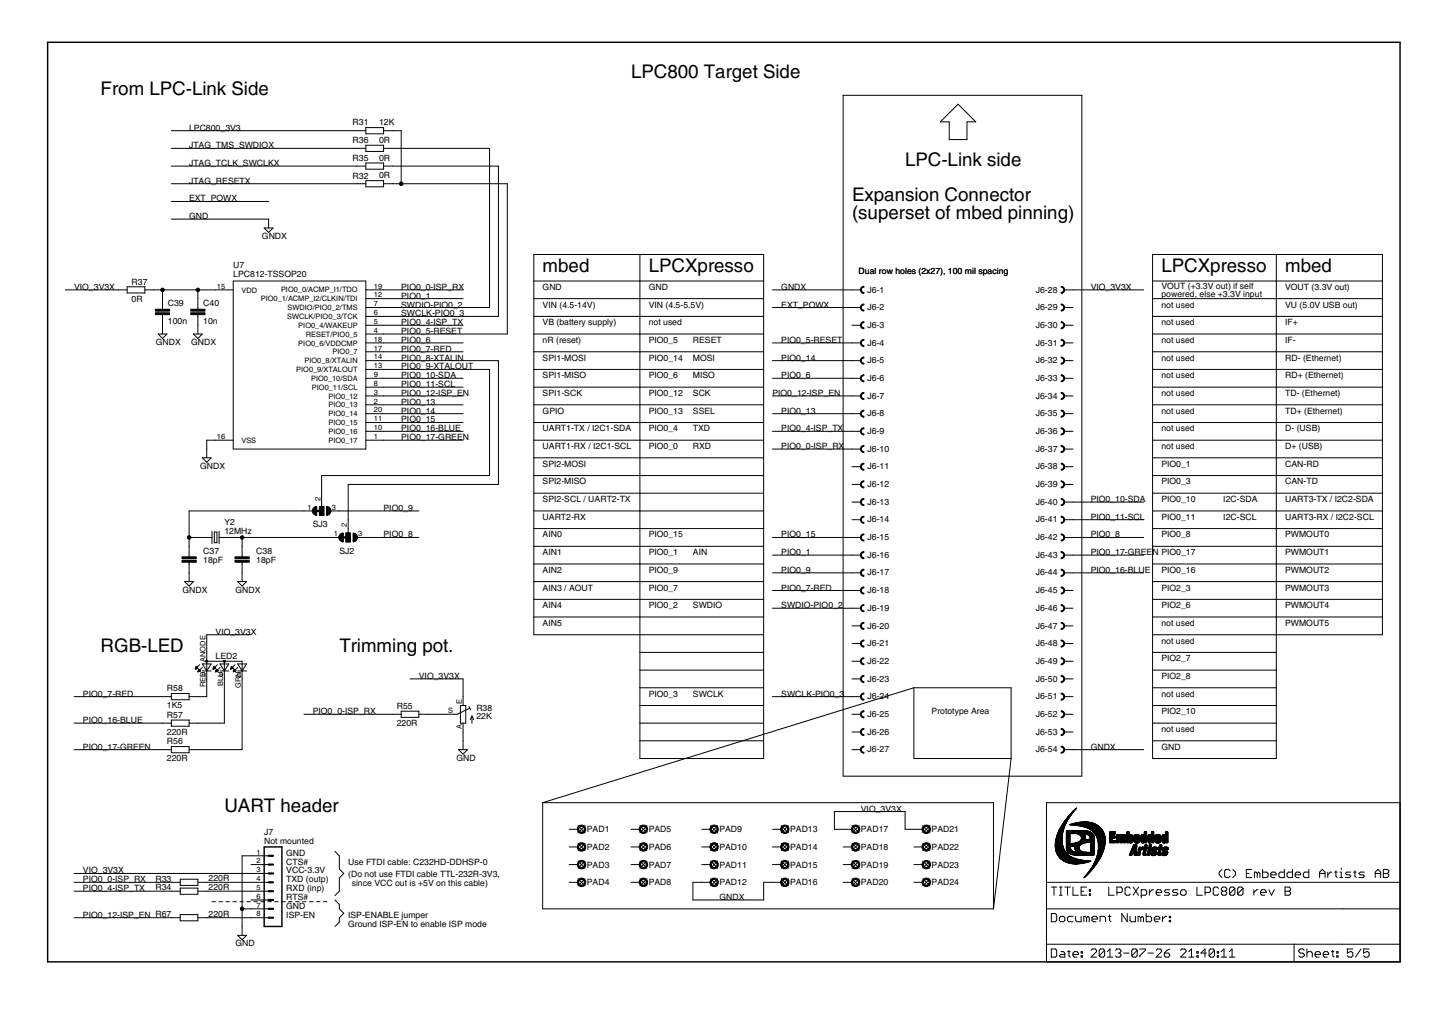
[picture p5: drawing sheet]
<svg xmlns="http://www.w3.org/2000/svg" width="297mm" height="210mm" viewBox="0 0 297 210" stroke-linecap="round" stroke-linejoin="round" font-family="sans-serif">
<defs><g id="words">
<g font-size="4.4">
<text x="129.5" y="15.9">LPC800 Target Side</text>
<text x="20.7" y="19.6">From LPC-Link Side</text>
<text x="185.8" y="34.1">LPC-Link side</text>
<text x="174.9" y="41.3">Expansion Connector</text>
<text x="174.9" y="45">(superset of mbed pinning)</text>
<text x="111.4" y="55.8">mbed</text>
<text x="133.2" y="55.8">LPCXpresso</text>
<text x="238.4" y="55.8">LPCXpresso</text>
<text x="263.8" y="55.8">mbed</text>
<text x="20.7" y="133.9">RGB-LED</text>
<text x="69.7" y="133.9">Trimming pot.</text>
<text x="46.1" y="166.5">UART header</text>
</g>
<g font-size="2.1">
<text x="38.8" y="26.8">LPC800_3V3</text>
<text x="72.4" y="25.7">R31</text>
<text x="72.4" y="29.4">R36</text>
<text x="77.8" y="25.7">12K</text>
<text x="77.8" y="29.4">0R</text>
<text x="38.8" y="34.1">JTAG_TCLK_SWCLKX</text>
<text x="38.8" y="30.4">JTAG_TMS_SWDIOX</text>
<text x="72.4" y="33">R35</text>
<text x="77.8" y="33">0R</text>
<text x="38.8" y="37.7">JTAG_RESETX</text>
<text x="38.8" y="41.3">EXT_POWX</text>
<text x="72.4" y="36.6">R32</text>
<text x="77.8" y="36.6">0R</text>
<text x="38.8" y="45">GND</text>
<text x="53.8" y="49">GNDX</text>
<text x="15.2" y="59.5">VIO_3V3X</text>
<text x="27" y="58.4">R37</text>
<text x="47.9" y="56.8">LPC812-TSSOP20</text>
<text x="47.9" y="54.9">U7</text>
<text x="82.4" y="59.5">PIO0_0-ISP_RX</text>
<text x="111.4" y="59.5">GND</text>
<text x="133.2" y="59.5">GND</text>
<text x="160.4" y="59.5">GNDX</text>
<text x="176.3" y="56.3">Dual row holes (2x27), 100 mil spacing</text>
<text x="223.9" y="59.5">VIO_3V3X</text>
<text x="238.4" y="59.3">VOUT (+3.3V out) if self</text>
<text x="263.8" y="59.5">VOUT (3.3V out)</text>
<text x="27" y="62">0R</text>
<text x="34.5" y="62.8">C39</text>
<text x="41.7" y="62.8">C40</text>
<text x="82.4" y="61.3">PIO0_1</text>
<text x="82.4" y="64.9">SWCLK-PIO0_3</text>
<text x="82.4" y="63.1">SWDIO-PIO0_2</text>
<text x="111.4" y="63.1">VIN (4.5-14V)</text>
<text x="133.2" y="63.1">VIN (4.5-5.5V)</text>
<text x="160.4" y="63.1">EXT_POWX</text>
<text x="178.1" y="60">J6-1</text>
<text x="178.1" y="63.6">J6-2</text>
<text x="212.6" y="60">J6-28</text>
<text x="212.6" y="63.6">J6-29</text>
<text x="238.4" y="63.1">not used</text>
<text x="238.4" y="60.9">powered, else +3.3V input</text>
<text x="263.8" y="63.1">VU (5.0V USB out)</text>
<text x="32" y="70.8">GNDX</text>
<text x="34.5" y="66.5">100n</text>
<text x="39.3" y="70.8">GNDX</text>
<text x="41.7" y="66.5">10n</text>
<text x="82.4" y="70.4">PIO0_6</text>
<text x="82.4" y="66.7">PIO0_4-ISP_TX</text>
<text x="82.4" y="68.5">PIO0_5-RESET</text>
<text x="111.4" y="66.7">VB (battery supply)</text>
<text x="111.4" y="70.4">nR (reset)</text>
<text x="133.2" y="66.7">not used</text>
<text x="133.2" y="70.4">PIO0_5</text>
<text x="142.2" y="70.4">RESET</text>
<text x="160.4" y="70.4">PIO0_5-RESET</text>
<text x="178.1" y="67.3">J6-3</text>
<text x="178.1" y="70.9">J6-4</text>
<text x="212.6" y="67.3">J6-30</text>
<text x="212.6" y="70.9">J6-31</text>
<text x="238.4" y="66.7">not used</text>
<text x="238.4" y="70.4">not used</text>
<text x="263.8" y="66.7">IF+</text>
<text x="263.8" y="70.4">IF-</text>
<text x="82.4" y="72.2">PIO0_7-RED</text>
<text x="82.4" y="74">PIO0_8-XTALIN</text>
<text x="82.4" y="75.8">PIO0_9-XTALOUT</text>
<text x="82.4" y="77.6">PIO0_10-SDA</text>
<text x="111.4" y="74">SPI1-MOSI</text>
<text x="111.4" y="77.6">SPI1-MISO</text>
<text x="133.2" y="74">PIO0_14</text>
<text x="133.2" y="77.6">PIO0_6</text>
<text x="142.2" y="74">MOSI</text>
<text x="142.2" y="77.6">MISO</text>
<text x="160.4" y="77.6">PIO0_6</text>
<text x="160.4" y="74">PIO0_14</text>
<text x="178.1" y="74.5">J6-5</text>
<text x="212.6" y="74.5">J6-32</text>
<text x="238.4" y="77.6">not used</text>
<text x="238.4" y="74">not used</text>
<text x="263.8" y="74">RD- (Ethernet)</text>
<text x="263.8" y="77.6">RD+ (Ethernet)</text>
<text x="82.4" y="79.4">PIO0_11-SCL</text>
<text x="82.4" y="81.2">PIO0_12-ISP_EN</text>
<text x="82.4" y="83.1">PIO0_13</text>
<text x="111.4" y="81.2">SPI1-SCK</text>
<text x="133.2" y="81.2">PIO0_12</text>
<text x="142.2" y="81.2">SCK</text>
<text x="158.6" y="81.2">PIO0_12-ISP_EN</text>
<text x="178.1" y="78.2">J6-6</text>
<text x="178.1" y="81.8">J6-7</text>
<text x="212.6" y="78.2">J6-33</text>
<text x="212.6" y="81.8">J6-34</text>
<text x="238.4" y="81.2">not used</text>
<text x="263.8" y="81.2">TD- (Ethernet)</text>
<text x="82.4" y="84.9">PIO0_14</text>
<text x="82.4" y="86.7">PIO0_15</text>
<text x="82.4" y="88.5">PIO0_16-BLUE</text>
<text x="111.4" y="84.9">GPIO</text>
<text x="111.4" y="88.5">UART1-TX / I2C1-SDA</text>
<text x="133.2" y="84.9">PIO0_13</text>
<text x="133.2" y="88.5">PIO0_4</text>
<text x="142.2" y="84.9">SSEL</text>
<text x="142.2" y="88.5">TXD</text>
<text x="160.4" y="88.5">PIO0_4-ISP_TX</text>
<text x="160.4" y="84.9">PIO0_13</text>
<text x="178.1" y="85.4">J6-8</text>
<text x="178.1" y="89">J6-9</text>
<text x="212.6" y="85.4">J6-35</text>
<text x="212.6" y="89">J6-36</text>
<text x="238.4" y="88.5">not used</text>
<text x="238.4" y="84.9">not used</text>
<text x="263.8" y="84.9">TD+ (Ethernet)</text>
<text x="263.8" y="88.5">D- (USB)</text>
<text x="82.4" y="90.3">PIO0_17-GREEN</text>
<text x="111.4" y="92.1">UART1-RX / I2C1-SCL</text>
<text x="111.4" y="95.8">SPI2-MOSI</text>
<text x="133.2" y="92.1">PIO0_0</text>
<text x="142.2" y="92.1">RXD</text>
<text x="160.4" y="92.1">PIO0_0-ISP_RX</text>
<text x="178.1" y="92.7">J6-10</text>
<text x="212.6" y="92.7">J6-37</text>
<text x="238.4" y="95.8">PIO0_1</text>
<text x="238.4" y="92.1">not used</text>
<text x="263.8" y="92.1">D+ (USB)</text>
<text x="263.8" y="95.8">CAN-RD</text>
<text x="41.1" y="96.2">GNDX</text>
<text x="111.4" y="99.4">SPI2-MISO</text>
<text x="178.1" y="96.3">J6-11</text>
<text x="178.1" y="99.9">J6-12</text>
<text x="212.6" y="96.3">J6-38</text>
<text x="212.6" y="99.9">J6-39</text>
<text x="238.4" y="99.4">PIO0_3</text>
<text x="263.8" y="99.4">CAN-TD</text>
<text x="46.1" y="107.7">Y2</text>
<text x="78.7" y="104.8">PIO0_9</text>
<text x="111.4" y="103">SPI2-SCL / UART2-TX</text>
<text x="111.4" y="106.6">UART2-RX</text>
<text x="178.1" y="103.6">J6-13</text>
<text x="178.1" y="107.2">J6-14</text>
<text x="212.6" y="103.6">J6-40</text>
<text x="212.6" y="107.2">J6-41</text>
<text x="223.9" y="103">PIO0_10-SDA</text>
<text x="223.9" y="106.6">PIO0_11-SCL</text>
<text x="238.4" y="106.6">PIO0_11</text>
<text x="238.4" y="103">PIO0_10</text>
<text x="251.1" y="106.6">I2C-SCL</text>
<text x="251.1" y="103">I2C-SDA</text>
<text x="263.8" y="103">UART3-TX / I2C2-SDA</text>
<text x="263.8" y="106.6">UART3-RX / I2C2-SCL</text>
<text x="41.7" y="113.6">C37</text>
<text x="46.1" y="109.5">12MHz</text>
<text x="52.6" y="113.6">C38</text>
<text x="64.2" y="108.2">SJ3</text>
<text x="69.7" y="113.6">SJ2</text>
<text x="78.7" y="110.3">PIO0_8</text>
<text x="111.4" y="110.3">AIN0</text>
<text x="111.4" y="113.9">AIN1</text>
<text x="133.2" y="110.3">PIO0_15</text>
<text x="133.2" y="113.9">PIO0_1</text>
<text x="142.2" y="113.9">AIN</text>
<text x="160.4" y="113.9">PIO0_1</text>
<text x="160.4" y="110.3">PIO0_15</text>
<text x="178.1" y="110.8">J6-15</text>
<text x="212.6" y="110.8">J6-42</text>
<text x="223.9" y="113.9">PIO0_17-GREEN PIO0_17</text>
<text x="223.9" y="110.3">PIO0_8</text>
<text x="238.4" y="110.3">PIO0_8</text>
<text x="263.8" y="110.3">PWMOUT0</text>
<text x="263.8" y="113.9">PWMOUT1</text>
<text x="41.7" y="115.4">18pF</text>
<text x="52.6" y="115.4">18pF</text>
<text x="111.4" y="117.5">AIN2</text>
<text x="133.2" y="117.5">PIO0_9</text>
<text x="160.4" y="117.5">PIO0_9</text>
<text x="178.1" y="114.4">J6-16</text>
<text x="178.1" y="118.1">J6-17</text>
<text x="212.6" y="114.4">J6-43</text>
<text x="212.6" y="118.1">J6-44</text>
<text x="223.9" y="117.5">PIO0_16-BLUE</text>
<text x="238.4" y="117.5">PIO0_16</text>
<text x="263.8" y="117.5">PWMOUT2</text>
<text x="37.4" y="121.6">GNDX</text>
<text x="48.3" y="121.6">GNDX</text>
<text x="111.4" y="121.2">AIN3 / AOUT</text>
<text x="111.4" y="124.8">AIN4</text>
<text x="133.2" y="121.2">PIO0_7</text>
<text x="133.2" y="124.8">PIO0_2</text>
<text x="142.2" y="124.8">SWDIO</text>
<text x="160.4" y="121.2">PIO0_7-RED</text>
<text x="160.4" y="124.8">SWDIO-PIO0_2</text>
<text x="178.1" y="121.7">J6-18</text>
<text x="178.1" y="125.3">J6-19</text>
<text x="212.6" y="121.7">J6-45</text>
<text x="212.6" y="125.3">J6-46</text>
<text x="238.4" y="124.8">PIO2_6</text>
<text x="238.4" y="121.2">PIO2_3</text>
<text x="263.8" y="121.2">PWMOUT3</text>
<text x="263.8" y="124.8">PWMOUT4</text>
<text x="44.3" y="130.2">VIO_3V3X</text>
<text x="111.4" y="128.4">AIN5</text>
<text x="178.1" y="129">J6-20</text>
<text x="212.6" y="129">J6-47</text>
<text x="238.4" y="128.4">not used</text>
<text x="263.8" y="128.4">PWMOUT5</text>
<text x="44.3" y="135.1">LED2</text>
<text x="178.1" y="132.6">J6-21</text>
<text x="178.1" y="136.2">J6-22</text>
<text x="212.6" y="132.6">J6-48</text>
<text x="212.6" y="136.2">J6-49</text>
<text x="238.4" y="132">not used</text>
<text x="238.4" y="135.7">PIO2_7</text>
<text x="17" y="142.9">PIO0_7-RED</text>
<text x="34.3" y="141.9">R58</text>
<text x="86" y="139.3">VIO_3V3X</text>
<text x="133.2" y="142.9">PIO0_3</text>
<text x="142.2" y="142.9">SWCLK</text>
<text x="160.4" y="142.9">SWCLK-PIO0_3</text>
<text x="178.1" y="139.8">J6-23</text>
<text x="178.1" y="143.5">J6-24</text>
<text x="212.6" y="139.8">J6-50</text>
<text x="212.6" y="143.5">J6-51</text>
<text x="238.4" y="139.3">PIO2_8</text>
<text x="238.4" y="142.9">not used</text>
<text x="17" y="148.4">PIO0_16-BLUE</text>
<text x="34.3" y="145.3">1K5</text>
<text x="34.3" y="147.3">R57</text>
<text x="64.2" y="146.6">PIO0_0-ISP_RX</text>
<text x="81.5" y="148.9">220R</text>
<text x="81.5" y="145.5">R55</text>
<text x="97.8" y="147.5">22K</text>
<text x="97.8" y="145.9">R38</text>
<text x="178.1" y="147.1">J6-25</text>
<text x="191.2" y="146.6">Prototype Area</text>
<text x="212.6" y="147.1">J6-52</text>
<text x="238.4" y="146.6">PIO2_10</text>
<text x="17" y="153.8">PIO0_17-GREEN</text>
<text x="34.3" y="150.7">220R</text>
<text x="34.3" y="152.8">R56</text>
<text x="178.1" y="150.7">J6-26</text>
<text x="178.1" y="154.4">J6-27</text>
<text x="212.6" y="150.7">J6-53</text>
<text x="212.6" y="154.4">J6-54</text>
<text x="223.9" y="153.8">GNDX</text>
<text x="238.4" y="153.8">GND</text>
<text x="238.4" y="150.2">not used</text>
<text x="34.3" y="156.2">220R</text>
<text x="93.7" y="156.1">GND</text>
<text x="176.7" y="166.5">VIO_3V3X</text>
<text x="54.2" y="173.2">Not mounted</text>
<text x="54.2" y="171.4">J7</text>
<text x="120.5" y="170.8">PAD1</text>
<text x="133.2" y="170.8">PAD5</text>
<text x="147.7" y="170.8">PAD9</text>
<text x="162.2" y="170.8">PAD13</text>
<text x="176.7" y="170.8">PAD17</text>
<text x="191.2" y="170.8">PAD21</text>
<text x="17" y="179.2">VIO_3V3X</text>
<text x="58.8" y="175.6">GND</text>
<text x="58.8" y="177.4">CTS#</text>
<text x="58.8" y="179.2">VCC-3.3V</text>
<text x="71.5" y="179.9">(Do not use FTDI cable TTL-232R-3V3,</text>
<text x="71.5" y="177.4">Use FTDI cable: C232HD-DDHSP-0</text>
<text x="120.5" y="174.4">PAD2</text>
<text x="120.5" y="178">PAD3</text>
<text x="133.2" y="174.4">PAD6</text>
<text x="133.2" y="178">PAD7</text>
<text x="147.7" y="174.4">PAD10</text>
<text x="147.7" y="178">PAD11</text>
<text x="162.2" y="174.4">PAD14</text>
<text x="162.2" y="178">PAD15</text>
<text x="176.7" y="174.4">PAD18</text>
<text x="176.7" y="178">PAD19</text>
<text x="191.2" y="174.4">PAD22</text>
<text x="191.2" y="178">PAD23</text>
<text x="17" y="181">PIO0_0-ISP_RX</text>
<text x="17" y="182.9">PIO0_4-ISP_TX</text>
<text x="31.9" y="180.9">R33</text>
<text x="31.9" y="182.7">R34</text>
<text x="42.8" y="180.9">220R</text>
<text x="42.8" y="182.7">220R</text>
<text x="58.8" y="181">TXD (outp)</text>
<text x="58.8" y="182.9">RXD (inp)</text>
<text x="58.8" y="184.7">RTS#</text>
<text x="72.2" y="181.8">since VCC out is +5V on this cable)</text>
<text x="120.5" y="181.7">PAD4</text>
<text x="133.2" y="181.7">PAD8</text>
<text x="147.7" y="181.7">PAD12</text>
<text x="147.7" y="184.7">GNDX</text>
<text x="162.2" y="181.7">PAD16</text>
<text x="176.7" y="181.7">PAD20</text>
<text x="191.2" y="181.7">PAD24</text>
<text x="17" y="188.3">PIO0_12-ISP_EN R67</text>
<text x="42.8" y="188.1">220R</text>
<text x="58.8" y="186.5">GND</text>
<text x="58.8" y="188.3">ISP-EN</text>
<text x="71.5" y="188.3">ISP-ENABLE jumper</text>
<text x="71.5" y="190.1">Ground ISP-EN to enable ISP mode</text>
<text x="48.3" y="194.2">GND</text>
</g>
<g font-size="1.8">
<text x="44.5" y="59.2">15</text>
<text x="76.8" y="59.2">19</text>
<text x="49.6" y="60">VDD</text>
<text x="53.5" y="61.8">PIO0_1/ACMP_I2/CLKIN/TDI</text>
<text x="57.7" y="60">PIO0_0/ACMP_I1/TDO</text>
<text x="59" y="65.5">SWCLK/PIO0_3/TCK</text>
<text x="59" y="63.6">SWDIO/PIO0_2/TMS</text>
<text x="76.8" y="61">12</text>
<text x="76.8" y="64.7">6</text>
<text x="76.8" y="62.8">7</text>
<text x="61.2" y="70.9">PIO0_6/VDDCMP</text>
<text x="61.2" y="67.3">PIO0_4/WAKEUP</text>
<text x="62.8" y="69.1">RESET/PIO0_5</text>
<text x="76.8" y="68.3">4</text>
<text x="76.8" y="71.9">17</text>
<text x="76.8" y="70.1">18</text>
<text x="76.8" y="66.5">5</text>
<text x="60.8" y="76.3">PIO0_9/XTALOUT</text>
<text x="62.5" y="74.5">PIO0_8/XTALIN</text>
<text x="68.3" y="72.7">PIO0_7</text>
<text x="76.8" y="77.4">9</text>
<text x="76.8" y="75.5">13</text>
<text x="76.8" y="73.7">14</text>
<text x="63.9" y="78.2">PIO0_10/SDA</text>
<text x="64" y="80">PIO0_11/SCL</text>
<text x="67.4" y="83.6">PIO0_13</text>
<text x="67.4" y="81.8">PIO0_12</text>
<text x="76.8" y="82.8">2</text>
<text x="76.8" y="81">3</text>
<text x="76.8" y="79.2">8</text>
<text x="67.4" y="89">PIO0_16</text>
<text x="67.4" y="87.2">PIO0_15</text>
<text x="67.4" y="85.4">PIO0_14</text>
<text x="76.8" y="88.2">10</text>
<text x="76.8" y="86.4">11</text>
<text x="76.8" y="84.6">20</text>
<text x="44.5" y="90.1">16</text>
<text x="49.6" y="90.9">VSS</text>
<text x="67.4" y="90.9">PIO0_17</text>
<text x="76.8" y="90.1">1</text>
<text x="63.1" y="104.6">1</text>
<text x="65.8" y="102.8" transform="rotate(-90 65.8 102.8)">2</text>
<text x="68.1" y="104.6">3</text>
<text x="68.6" y="110">1</text>
<text x="71.2" y="108.2" transform="rotate(-90 71.2 108.2)">2</text>
<text x="73.5" y="110">3</text>
<text x="42.2" y="135.8" transform="rotate(-90 42.2 135.8)">ANODE</text>
<text x="42.2" y="141" transform="rotate(-90 42.2 141)">RED</text>
<text x="45.8" y="140.7" transform="rotate(-90 45.8 140.7)">BLU</text>
<text x="49.4" y="141.1" transform="rotate(-90 49.4 141.1)">GRN</text>
<text x="92" y="146.3">S</text>
<text x="94.8" y="149.6" transform="rotate(-90 94.8 149.6)">A</text>
<text x="94.8" y="144.5" transform="rotate(-90 94.8 144.5)">E</text>
<text x="52.6" y="175.3">1</text>
<text x="52.6" y="177.2">2</text>
<text x="52.6" y="179">3</text>
<text x="52.6" y="180.8">4</text>
<text x="52.6" y="182.6">5</text>
<text x="52.6" y="184.4">6</text>
<text x="52.6" y="186.2">7</text>
<text x="52.6" y="188">8</text>
</g>
<g font-size="1.5">
<text x="41.4" y="138.9">R</text>
<text x="45" y="138.9">B</text>
<text x="48.6" y="138.9">G</text>
</g>
</g></defs>
<g fill="#000" stroke="#000" stroke-width=".21">
<path d="M173.1 19.6h49zM222.1 19.6v139.7zM35.2 26.8h38.1zM35.2 37.7h38.1zM35.2 34.1h38.1zM35.2 30.4h38.1zM73.3 37.7h1.8zM73.3 26.8h1.8zM73.3 34.1h1.8zM73.3 30.4h1.8zM75.1 38.3h3.6zM75.1 37.1v1.2z"/>
<path d="M75.1 27.5h3.6zM75.1 26.2v1.3zM75.1 34.7h3.6zM75.1 33.4v1.3zM75.1 31.1h3.6zM75.1 29.8v1.3zM75.1 37.1h3.6zM78.7 37.1v1.2zM75.1 26.2h3.6zM78.7 26.2v1.3zM75.1 33.4h3.6zM78.7 33.4v1.3z"/>
<path d="M75.1 29.8h3.6zM78.7 29.8v1.3zM78.7 37.7h1.8zM78.7 26.8h1.8zM78.7 34.1h1.8zM78.7 30.4h1.8zM80.5 34.1h21.8zM80.5 30.4h20zM80.5 26.8h1.9zM82.4 26.8v10.9zM80.5 37.7h1.9zM82.4 37.7h21.7z"/>
<path d="M100.5 30.4v32.7zM102.3 34.1v30.8zM104.1 37.7v30.8zM193 25l3.7-3.6zM194.9 25v3.6zM193 25h1.9zM194.9 28.6h3.6zM198.5 25v3.6zM198.5 25h1.8zM196.7 21.4l3.6 3.6zM24.3 59.5h1.8zM13.4 59.5h10.9z"/>
<path d="M26.1 58.8h3.6zM29.7 59.5h1.9zM31.6 59.5h1.8zM35.2 41.3h19.9zM35.2 45h19.9zM33.4 59.5h7.2zM40.6 59.5h3.7zM44.3 59.5h3.6zM47.9 57.7v34.4zM54.2 46.8h1.8zM55.1 45v1.8zM54.2 46.8l.9 .9z"/>
<path d="M56 46.8l-.9 .9zM47.9 57.7h27.2zM75.1 59.5h3.6zM78.7 59.5h16.4zM109.6 52.2h21.8zM109.6 57.7h21.8zM109.6 52.2v5.5zM131.4 57.7h25.4zM131.4 52.2v5.5zM131.4 52.2h25.4zM156.8 57.7v3.6zM156.8 52.2v5.5z"/>
<path d="M174.9 59.5h1.8zM158.6 59.5h16.3zM218.5 59.5h1.8zM220.3 59.5h14.5zM236.6 57.7h25.4zM236.6 52.2v5.5zM236.6 52.2h25.4zM262 57.7v3.6zM262 52.2v5.5zM262 52.2h21.8zM262 57.7h21.8zM283.8 52.2v5.5z"/>
<path d="M26.1 60.1h3.6zM26.1 58.8v1.3zM29.7 58.8v1.3zM32.5 68.5h1.8zM33.4 61.3v1.8zM33.4 64.9v1.8zM33.4 63.1v.4zM33.4 64.6v.3zM33.4 66.7v1.8zM32.5 68.5l.9 .9zM33.4 59.5v1.8zM34.3 68.5l-.9 .9z"/>
<path d="M39.7 68.5h1.8zM40.6 61.3v1.8zM40.6 64.9v1.8zM40.6 63.1v.4zM40.6 64.6v.3zM40.6 66.7v1.8zM39.7 68.5l.9 .9zM40.6 59.5v1.8zM41.5 68.5l-.9 .9zM75.1 68.5h3.6zM75.1 61.3h3.6zM75.1 64.9h3.6z"/>
<path d="M75.1 63.1h3.6zM75.1 79.4h3.6zM75.1 77.6h3.6zM75.1 75.8h3.6zM75.1 74h3.6zM75.1 72.2h3.6zM75.1 70.4h3.6zM75.1 66.7h3.6zM78.7 70.4h16.4zM78.7 61.3h16.4zM78.7 66.7h16.4zM78.7 72.2h16.4z"/>
<path d="M78.7 74h23.6zM78.7 75.8h21.8zM78.7 77.6h16.4zM78.7 79.4h16.4zM78.7 63.1h21.8zM100.5 75.8v21.8zM78.7 64.9h23.6zM102.3 74v25.4zM78.7 68.5h25.4zM109.6 61.3h21.8zM109.6 64.9h21.8zM109.6 68.5h21.8z"/>
<path d="M109.6 72.2h21.8zM109.6 75.8h21.8zM109.6 79.4h21.8zM109.6 75.8v3.6zM109.6 72.2v3.6zM109.6 68.5v3.7zM109.6 64.9v3.6zM109.6 61.3v3.6zM109.6 57.7v3.6zM131.4 57.7v3.6zM131.4 61.3v3.6zM131.4 64.9v3.6z"/>
<path d="M131.4 68.5v3.7zM131.4 72.2v3.6zM131.4 75.8v3.6zM131.4 61.3h25.4zM156.8 61.3v3.6zM131.4 64.9h25.4zM156.8 64.9v3.6zM131.4 68.5h25.4zM156.8 68.5v3.7zM131.4 72.2h25.4zM156.8 72.2v3.6zM131.4 75.8h25.4z"/>
<path d="M131.4 79.4h25.4zM156.8 75.8v3.6zM158.6 77.6h16.3zM158.6 63.1h16.3zM174.9 63.1h1.8zM174.9 66.7h1.8zM174.9 70.4h1.8zM174.9 74h1.8zM174.9 77.6h1.8zM158.6 74h16.3zM158.6 70.4h16.3zM218.5 63.1h1.8z"/>
<path d="M218.5 66.7h1.8zM218.5 70.4h1.8zM218.5 74h1.8zM218.5 77.6h1.8zM236.6 57.7v3.6zM236.6 61.3v3.6zM236.6 64.9v3.6zM236.6 68.5v3.7zM236.6 72.2v3.6zM236.6 75.8v3.6zM236.6 61.3h25.4zM262 61.3v3.6z"/>
<path d="M236.6 64.9h25.4zM262 64.9v3.6zM236.6 68.5h25.4zM262 68.5v3.7zM236.6 72.2h25.4zM262 72.2v3.6zM236.6 75.8h25.4zM236.6 79.4h25.4zM262 75.8v3.6zM262 61.3h21.8zM262 64.9h21.8zM262 68.5h21.8z"/>
<path d="M262 72.2h21.8zM262 75.8h21.8zM262 79.4h21.8zM283.8 57.7v3.6zM283.8 61.3v3.6zM283.8 64.9v3.6zM283.8 68.5v3.7zM283.8 72.2v3.6zM283.8 75.8v3.6zM41.5 93.9h1.8zM42.4 92.1v1.8zM41.5 93.9l.9 .9z"/>
<path d="M42.4 90.3v1.8zM43.3 93.9l-.9 .9zM44.3 90.3h3.6zM42.4 90.3h1.9zM47.9 92.1h27.2zM66 97.6v3.6zM71.5 99.4v7.2zM75.1 57.7v34.4zM75.1 90.3h3.6zM75.1 83.1h3.6zM75.1 81.2h3.6zM75.1 88.5h3.6z"/>
<path d="M75.1 86.7h3.6zM75.1 84.9h3.6zM78.7 81.2h16.4zM78.7 84.9h16.4zM78.7 88.5h16.4zM78.7 83.1h16.4zM78.7 86.7h16.4zM78.7 90.3h16.4zM66 97.6h34.5zM71.5 99.4h30.8zM109.6 83.1h21.8zM109.6 86.7h21.8z"/>
<path d="M109.6 90.3h21.8zM109.6 93.9h21.8zM109.6 97.6h21.8zM109.6 93.9v3.7zM109.6 90.3v3.6zM109.6 86.7v3.6zM109.6 83.1v3.6zM109.6 79.4v3.7zM131.4 79.4v3.7zM131.4 83.1v3.6zM131.4 86.7v3.6zM131.4 90.3v3.6z"/>
<path d="M131.4 93.9v3.7zM131.4 83.1h25.4zM131.4 86.7h25.4zM131.4 90.3h25.4zM131.4 93.9h25.4zM131.4 97.6h25.4zM156.8 79.4v3.7zM156.8 83.1v3.6zM156.8 86.7v3.6zM156.8 90.3v3.6zM156.8 93.9v3.7zM158.6 84.9h16.3z"/>
<path d="M174.9 81.2h1.8zM174.9 84.9h1.8zM174.9 88.5h1.8zM174.9 92.1h1.8zM174.9 95.8h1.8zM174.9 99.4h1.8zM158.6 92.1h16.3zM158.6 88.5h16.3zM158.6 81.2h16.3zM218.5 81.2h1.8zM218.5 84.9h1.8zM218.5 88.5h1.8z"/>
<path d="M218.5 92.1h1.8zM218.5 95.8h1.8zM218.5 99.4h1.8zM236.6 79.4v3.7zM236.6 83.1v3.6zM236.6 86.7v3.6zM236.6 90.3v3.6zM236.6 93.9v3.7zM236.6 83.1h25.4zM236.6 86.7h25.4zM236.6 90.3h25.4zM236.6 93.9h25.4z"/>
<path d="M236.6 97.6h25.4zM262 79.4v3.7zM262 83.1v3.6zM262 86.7v3.6zM262 90.3v3.6zM262 93.9v3.7zM262 83.1h21.8zM262 86.7h21.8zM262 90.3h21.8zM262 93.9h21.8zM262 97.6h21.8zM283.8 79.4v3.7z"/>
<path d="M283.8 83.1v3.6zM283.8 86.7v3.6zM283.8 90.3v3.6zM283.8 93.9v3.7zM37.9 119.3h1.8zM38.8 112.1v1.8zM38.8 115.7v1.8zM38.8 113.9v.4zM38.8 115.4v.3zM38.8 117.5v1.8zM38.8 110.3v1.8zM38.8 104.8v5.5z"/>
<path d="M39.7 119.3l-.9 .9zM42.4 110.3h1.1zM38.8 110.3h3.6zM43.5 109v2.5zM44 109.2v2.2zM44 111.4h.5zM44.5 109.2v2.2zM44 109.2h.5zM45 110.3h1.1zM45 109v2.5zM46.1 110.3h3.6zM48.8 119.3h1.8z"/>
<path d="M49.7 112.1v1.8zM49.7 115.7v1.8zM49.7 113.9v.4zM49.7 115.4v.3zM49.7 117.5v1.8zM49.7 110.3v1.8zM50.6 119.3l-.9 .9zM62.4 104.8h1.8zM38.8 104.8h23.6zM65.6 103.9v1.8zM65.6 105.7h.9zM65.6 103.9h.4z"/>
<path d="M66 101.2v1.8zM66 103v.9zM66.5 103.9v1.8zM66 103.9h.5zM67.8 110.3h1.9zM49.7 110.3h18.1zM67.8 104.8h1.9zM69.7 104.8h16.3zM71 109.4v1.8zM71 111.2h.9zM71 109.4h.5zM71.5 106.6v1.9z"/>
<path d="M71.5 108.5v.9zM71.9 109.4v1.8zM71.5 109.4h.4zM73.3 110.3h1.8zM75.1 110.3h10.9zM109.6 101.2h21.8zM109.6 104.8h21.8zM109.6 108.5h21.8zM109.6 112.1h21.8zM109.6 115.7h21.8zM109.6 119.3h21.8zM109.6 115.7v3.6z"/>
<path d="M109.6 112.1v3.6zM109.6 108.5v3.6zM109.6 104.8v3.7zM109.6 101.2v3.6zM109.6 97.6v3.6zM131.4 97.6v3.6zM131.4 101.2v3.6zM131.4 104.8v3.7zM131.4 108.5v3.6zM131.4 112.1v3.6zM131.4 115.7v3.6zM131.4 101.2h25.4z"/>
<path d="M156.8 97.6v3.6zM131.4 104.8h25.4zM131.4 108.5h25.4zM131.4 112.1h25.4zM131.4 115.7h25.4zM156.8 101.2v3.6zM156.8 104.8v3.7zM156.8 108.5v3.6zM156.8 112.1v3.6zM131.4 119.3h25.4zM156.8 115.7v3.6zM158.6 117.5h16.3z"/>
<path d="M174.9 103h1.8zM174.9 106.6h1.8zM174.9 110.3h1.8zM174.9 113.9h1.8zM174.9 117.5h1.8zM158.6 113.9h16.3zM158.6 110.3h16.3zM218.5 103h1.8zM218.5 106.6h1.8zM218.5 110.3h1.8zM218.5 113.9h1.8zM218.5 117.5h1.8z"/>
<path d="M220.3 103h14.5zM220.3 106.6h14.5zM220.3 117.5h14.5zM220.3 113.9h14.5zM220.3 110.3h14.5zM236.6 97.6v3.6zM236.6 101.2v3.6zM236.6 104.8v3.7zM236.6 108.5v3.6zM236.6 112.1v3.6zM236.6 115.7v3.6zM236.6 101.2h25.4z"/>
<path d="M262 97.6v3.6zM236.6 104.8h25.4zM236.6 108.5h25.4zM236.6 112.1h25.4zM236.6 115.7h25.4zM262 101.2v3.6zM262 104.8v3.7zM262 108.5v3.6zM262 112.1v3.6zM236.6 119.3h25.4zM262 115.7v3.6zM262 101.2h21.8z"/>
<path d="M262 104.8h21.8zM262 108.5h21.8zM262 112.1h21.8zM262 115.7h21.8zM262 119.3h21.8zM283.8 97.6v3.6zM283.8 101.2v3.6zM283.8 104.8v3.7zM283.8 108.5v3.6zM283.8 112.1v3.6zM283.8 115.7v3.6zM37.9 119.3l.9 .9z"/>
<path d="M40.1 137.3l.5-.2zM40.1 137.3h.1zM40.1 137.2h.3zM40.2 137.1h.4zM40.2 137h.3zM40.2 137h.2zM40.2 136.9h.2zM40.3 136.8l-.2 .5zM40.3 136.8l.3 .3zM40.6 137.9l.6-.2zM40.6 137.8h.1zM40.7 137.7h.3z"/>
<path d="M40.7 137.6h.4zM40.7 137.5h.3zM40.8 137.4h.1zM40.8 137.3l-.2 .6zM41 136.4l-.7 .6zM40.8 137.3l.4 .4zM41.5 136.9l-.6 .7zM41.5 136.2l.9 1.5zM41.5 137.7h.9zM42.4 137.5v1.8zM42.4 133.9v3.6zM42.4 135.7h3.7z"/>
<path d="M42.4 130.2v3.7zM42.4 139.3v3.6zM43.3 136.2l-.9 1.5zM42.4 137.7h.9zM41.5 136.2h1.8zM43.7 137.3l.6-.2zM43.8 137.2h.2zM43.8 137.1h.4zM43.8 137h.4zM43.8 137h.3zM43.9 136.9h.1zM43.9 136.8l-.2 .5z"/>
<path d="M43.9 136.8l.4 .3zM44.3 137.9l.5-.2zM44.3 137.8h.1zM44.3 137.7h.3zM44.3 137.6h.5zM44.3 137.6h.4zM44.4 137.5h.2zM44.4 137.4h.2zM44.4 137.3l-.1 .6zM44.6 136.4l-.6 .6zM44.4 137.3l.4 .4zM45.2 136.9l-.7 .7z"/>
<path d="M45.2 136.2l.9 1.5zM45.2 137.7h.9zM46.1 137.5v1.8zM46.1 135.7v1.8zM46.1 135.7h3.6zM46.1 139.3v9.1zM47 136.2l-.9 1.5zM46.1 137.7h.9zM45.2 136.2h1.8zM47.3 137.3l.6-.2zM47.3 137.3h.2zM47.4 137.2h.3z"/>
<path d="M47.4 137.1h.5zM47.4 137h.4zM47.5 137h.2zM47.5 136.9h.1zM47.5 136.8l-.2 .5zM47.5 136.8l.4 .3zM47.9 137.9l.5-.2zM47.9 137.8h.1zM47.9 137.7h.3zM47.9 137.6h.5zM48 137.6h.3zM48 137.5h.3z"/>
<path d="M48 137.4h.2zM48.1 137.3l-.2 .6zM48.2 136.4l-.6 .6zM48.1 137.3l.3 .4zM48.8 136.9l-.6 .7zM48.8 119.3l.9 .9zM48.8 136.2l.9 1.5zM48.8 137.7h.9zM49.7 137.5v1.8zM49.7 135.7v1.8zM49.7 139.3v14.5zM50.6 136.2l-.9 1.5z"/>
<path d="M49.7 137.7h.9zM48.8 136.2h1.8zM42.4 130.2h9.1zM84.2 139.3h10.9zM109.6 123h21.8zM109.6 126.6h21.8zM109.6 130.2h21.8zM109.6 126.6v3.6zM109.6 123v3.6zM109.6 119.3v3.7zM131.4 119.3v3.7zM131.4 123v3.6z"/>
<path d="M131.4 126.6v3.6zM131.4 130.2v3.7zM131.4 133.9v3.6zM131.4 123h25.4zM156.8 119.3v3.7zM131.4 126.6h25.4zM131.4 130.2h25.4zM156.8 123v3.6zM156.8 126.6v3.6zM131.4 133.9h25.4zM131.4 137.5h25.4zM156.8 130.2v3.7z"/>
<path d="M156.8 133.9v3.6zM174.9 121.2h1.8zM174.9 124.8h1.8zM174.9 128.4h1.8zM174.9 132h1.8zM174.9 135.7h1.8zM174.9 139.3h1.8zM158.6 121.2h16.3zM158.6 124.8h16.3zM218.5 121.2h1.8zM218.5 124.8h1.8zM218.5 128.4h1.8z"/>
<path d="M218.5 132h1.8zM218.5 135.7h1.8zM218.5 139.3h1.8zM236.6 119.3v3.7zM236.6 123v3.6zM236.6 126.6v3.6zM236.6 130.2v3.7zM236.6 133.9v3.6zM236.6 123h25.4zM262 119.3v3.7zM236.6 126.6h25.4zM236.6 130.2h25.4z"/>
<path d="M262 123v3.6zM262 126.6v3.6zM236.6 133.9h25.4zM236.6 137.5h25.4zM262 130.2v3.7zM262 133.9v3.6zM262 123h21.8zM262 126.6h21.8zM262 130.2h21.8zM283.8 119.3v3.7zM283.8 123v3.6zM283.8 126.6v3.6z"/>
<path d="M33.4 153.8h1.8zM33.4 148.4h1.8zM33.4 142.9h1.8zM15.2 142.9h18.2zM15.2 148.4h18.2zM15.2 153.8h18.2zM35.2 154.5h3.6zM35.2 153.2v1.3zM35.2 149h3.6zM35.2 147.7v1.3zM35.2 143.6h3.6zM35.2 142.3v1.3z"/>
<path d="M35.2 153.2h3.6zM38.8 153.2v1.3zM35.2 147.7h3.6zM38.8 147.7v1.3zM35.2 142.3h3.6zM38.8 142.3v1.3zM38.8 153.8h1.8zM38.8 148.4h1.8zM38.8 142.9h1.8zM40.6 142.9h1.8zM40.6 148.4h5.5zM40.6 153.8h9.1z"/>
<path d="M80.5 146.6h1.9zM62.4 146.6h18.1zM82.4 147.2h3.6zM82.4 145.9v1.3zM82.4 145.9h3.6zM86 145.9v1.3zM86 146.6h1.8zM87.8 146.6h3.6zM91.4 146.6h1.8zM93.2 146.6h.7zM93.9 146.6l2.5-1.3zM94.1 153.8h1.9z"/>
<path d="M94.5 144.8v3.6zM94.5 144.8h1.1zM95.1 148.4v1.8zM95.1 142.9v1.9zM95.1 152v1.8zM94.1 153.8l1 .9zM95.1 150.2v1.8zM95.1 139.3v3.6zM95.6 144.8v3.6zM94.5 148.4h1.1zM95.1 154.7l.9-.9zM96.3 145l.3 .6z"/>
<path d="M96.9 146.9v1.5zM96.9 146.9l.3 .8zM96.9 146.9l-.4 .8zM131.4 137.5v3.6zM131.4 141.1v3.7zM131.4 144.8v3.6zM131.4 148.4v3.6zM131.4 152v3.6zM131.4 141.1h25.4zM131.4 144.8h25.4zM131.4 148.4h25.4zM156.8 137.5v3.6z"/>
<path d="M156.8 141.1v3.7zM156.8 144.8v3.6zM131.4 152h25.4zM131.4 155.6h25.4zM156.8 148.4v3.6zM156.8 152v3.6zM173.1 19.6v139.7zM174.9 142.9h1.8zM174.9 146.6h1.8zM174.9 150.2h1.8zM174.9 153.8h1.8zM158.6 142.9h16.3z"/>
<path d="M187.6 141.1v14.5zM187.6 141.1h20zM111.4 164.7l76.2-23.6zM207.6 141.1v14.5zM187.6 155.6h20zM207.6 155.6l-3.7 30.9zM218.5 142.9h1.8zM218.5 146.6h1.8zM218.5 150.2h1.8zM218.5 153.8h1.8zM173.1 159.3h49zM220.3 153.8h14.5z"/>
<path d="M236.6 137.5v3.6zM236.6 141.1v3.7zM236.6 144.8v3.6zM236.6 148.4v3.6zM236.6 152v3.6zM236.6 141.1h25.4zM236.6 144.8h25.4zM236.6 148.4h25.4zM262 137.5v3.6zM262 141.1v3.7zM262 144.8v3.6zM236.6 152h25.4z"/>
<path d="M236.6 155.6h25.4zM262 148.4v3.6zM262 152v3.6zM49.7 175.6v10.9zM51.5 175.6h3.6zM51.5 177.4h3.6zM51.5 179.2h3.6zM49.7 175.6h1.8zM15.2 179.2h36.3zM68.7 174.7l1 .9zM69.7 175.6v2.7zM69.7 178.3l.9 .9z"/>
<path d="M69.7 180.1l.9-.9zM111.4 164.7h92.5zM116.8 170.2h1.9zM116.8 173.8h1.9zM116.8 177.4h1.9zM118.7 169.4l1.4 1.5zM118.7 173.1l1.4 1.4zM118.7 176.7l1.4 1.4zM120.1 169.4l-1.4 1.5zM120.1 173.1l-1.4 1.4zM120.1 176.7l-1.4 1.4zM129.5 170.2h1.9z"/>
<path d="M129.5 173.8h1.9zM129.5 177.4h1.9zM131.4 169.4l1.4 1.5zM131.4 173.1l1.4 1.4zM131.4 176.7l1.4 1.4zM132.8 169.4l-1.4 1.5zM132.8 173.1l-1.4 1.4zM132.8 176.7l-1.4 1.4zM144.1 170.2h1.8zM144.1 173.8h1.8zM144.1 177.4h1.8zM145.9 169.4l1.4 1.5z"/>
<path d="M145.9 173.1l1.4 1.4zM145.9 176.7l1.4 1.4zM147.3 169.4l-1.4 1.5zM147.3 173.1l-1.4 1.4zM147.3 176.7l-1.4 1.4zM158.6 170.2h1.8zM158.6 173.8h1.8zM158.6 177.4h1.8zM160.4 169.4l1.4 1.5zM160.4 173.1l1.4 1.4zM160.4 176.7l1.4 1.4zM161.8 169.4l-1.4 1.5z"/>
<path d="M160.4 174.5l1.4-1.4zM161.8 176.7l-1.4 1.4zM171.3 166.5v3.7zM171.3 166.5h14.5zM171.3 170.2h1.8zM173.1 170.2h1.8zM173.1 173.8h1.8zM173.1 177.4h1.8zM174.9 169.4l1.5 1.5zM174.9 173.1l1.5 1.4zM174.9 176.7l1.5 1.4zM174.9 170.9l1.5-1.5z"/>
<path d="M174.9 174.5l1.5-1.4zM174.9 178.1l1.5-1.4zM185.8 166.5v3.7zM185.8 170.2h1.8zM187.6 170.2h1.8zM187.6 173.8h1.8zM187.6 177.4h1.8zM189.4 169.4l1.5 1.5zM189.4 173.1l1.5 1.4zM189.4 176.7l1.5 1.4zM190.9 169.4l-1.5 1.5zM189.4 174.5l1.5-1.4z"/>
<path d="M190.9 176.7l-1.5 1.4zM203.9 164.7v21.8zM250.3 178.9v.6zM250.3 178.9l.5-.5zM251.4 178.7v1.1zM251.4 179.8l.3 .3zM251.7 178.4l-.3 .3zM251.7 178.4h.5zM252.2 178.4l.3 .3zM253.6 178.9v.6zM253.1 178.4l.5 .5zM255.8 178.4v1.7z"/>
<path d="M255.8 179.2h.6zM255.8 178.4h1.2zM257.5 178.9h.3zM257.8 178.9l.3 .3zM258.1 179.2v.9zM258.1 179.2l.3-.3zM258.4 178.9l.2 .3zM258.6 179.2v.9zM259.2 178.4v1.7zM259.2 178.9h.8zM260.3 179.2v.6zM260 178.9l.3 .3z"/>
<path d="M260.9 179.2v.6zM260.9 179.2l.2-.3zM261.1 178.9h.6zM261.7 178.9l.3 .3zM262 179.2v.3zM260.9 179.5h1.1zM262.5 179.2v.6zM262.5 179.2l.3-.3zM262.8 178.9h.9zM263.7 178.4v1.7zM264.2 179.2v.6zM264.2 179.2l.3-.3z"/>
<path d="M264.5 178.9h.8zM265.3 178.4v1.7zM265.9 179.2v.6zM265.9 179.2l.2-.3zM266.1 178.9h.6zM266.7 178.9l.3 .3zM267 179.2v.3zM265.9 179.5h1.1zM267.5 179.2v.6zM267.5 179.2l.3-.3zM267.8 178.9h.9zM268.7 178.4v1.7z"/>
<path d="M270.9 178.9l.5-.5zM270.9 179.2h1.1zM271.4 178.4l.6 .5zM272 178.9v1.2zM272.6 179.5l.5-.6zM273.1 178.9h.3zM274 178.9h.5zM274.2 178.7v1.1zM274.2 179.8l.3 .3zM275.1 178.9h.2zM275.3 178.9v1.2zM275.3 178.1v.3z"/>
<path d="M276.2 179.2l.3-.3zM276.2 179.2l.3 .3zM276.5 178.9h.8zM276.5 179.5h.5zM277 179.5l.3 .3zM277.9 178.9h.5zM278.1 178.7v1.1zM278.1 179.8l.3 .3zM279 179.2l.3-.3zM279 179.2l.3 .3zM279.3 178.9h.8zM279.3 179.5h.5z"/>
<path d="M279.8 179.5l.3 .3zM282.3 178.9l.6-.5zM282.3 179.2h1.1zM282.9 178.4l.5 .5zM283.4 178.9v1.2zM284 178.4h.8zM284 179.2h.8zM284.8 178.4l.3 .3zM284.8 179.2l.3 .3zM285.1 178.7v.2zM285.1 178.9l-.3 .3zM285.1 179.5v.3z"/>
<path d="M285.1 179.8l-.3 .3zM214.8 164.7h72.6zM287.4 164.7v16.3zM35.2 181h1.8zM35.2 182.9h1.8zM35.2 188.3h1.8zM15.2 181h20zM15.2 182.9h20zM15.2 188.3h20zM37 181.7h3.6zM37 180.4v1.3zM37 183.5h3.6z"/>
<path d="M37 182.2v1.3zM37 188.9h3.6zM37 187.7v1.2zM37 180.4h3.6zM40.6 180.4v1.3zM37 182.2h3.6zM40.6 182.2v1.3zM37 187.7h3.6zM40.6 187.7v1.2zM40.6 181h1.8zM40.6 182.9h1.8zM40.6 188.3h1.8z"/>
<path d="M42.4 181h9.1zM42.4 182.9h9.1zM42.4 188.3h9.1zM43.5 185h.7zM45 185h.7zM46.4 185h.7zM47.8 185h.7zM48.8 191.9h1.8zM49.7 190.1v1.8zM48.8 191.9l.9 .9zM49.7 186.5v3.6zM49.3 185h.7z"/>
<path d="M49.7 192.8l.9-.9zM50.7 185h.7zM51.5 181h3.6zM51.5 182.9h3.6zM51.5 184.7h3.6zM51.5 186.5h3.6zM51.5 188.3h3.6zM49.7 186.5h1.8zM52.1 185h.7zM53.5 185h.8zM55 185h.7zM56.4 185h.7z"/>
<path d="M57.8 185h.7zM59.2 185h.8zM60.7 185h.7zM62.1 185h.7zM63.5 185h.8zM65 185h.7zM66.4 185h.7zM68.7 184.7l1 .9zM69.7 185.6v.9zM69.7 186.5l.9 .9zM69.7 188.3v.9zM68.7 190.1l1-.9z"/>
<path d="M69.7 180.1v2.8zM68.7 183.7l1-.8zM70.6 187.4l-.9 .9zM111.4 164.7v21.8zM116.8 181h1.9zM118.7 180.3l1.4 1.5zM120.1 180.3l-1.4 1.5zM129.5 181h1.9zM131.4 180.3l1.4 1.5zM132.8 180.3l-1.4 1.5zM142.2 181v3.7zM142.2 181h1.9z"/>
<path d="M144.1 181h1.8zM145.9 180.3l1.4 1.5zM147.3 180.3l-1.4 1.5zM156.8 181v3.7zM142.2 184.7h14.6zM158.6 181h1.8zM156.8 181h1.8zM160.4 180.3l1.4 1.5zM160.4 181.8l1.4-1.5zM173.1 181h1.8zM174.9 180.3l1.5 1.5zM174.9 181.8l1.5-1.5z"/>
<path d="M187.6 181h1.8zM189.4 180.3l1.5 1.5zM189.4 181.8l1.5-1.5zM111.4 186.5h92.5zM214.8 197.4h50.8zM214.8 193.7v3.7zM214.8 193.7h50.8zM214.8 186.5v7.2zM214.8 181v5.5zM214.8 181h72.6zM214.8 164.7v16.3zM215.8 194.7v1.7z"/>
<path d="M215.8 196.4h.8zM215.8 182h1.1zM215.8 187.5v1.6zM215.8 189.1h.8zM216.4 182v1.7zM216.6 196.4l.3-.3zM215.8 194.7h.8zM216.6 189.1l.3-.3zM215.8 187.5h.8zM216.9 195v1.1zM216.6 194.7l.3 .3zM216.9 187.7v1.1z"/>
<path d="M216.6 187.5l.3 .2zM217.5 196.1l.3-.3zM217.5 183.7h.5zM217.5 182h.5zM217.5 188.3v.5zM217.5 188.8l.3 .3zM217.8 195.3h.5zM217.5 196.1l.3 .3zM217.8 195.8h.8zM217.8 182v1.7zM217.8 189.1h.5zM217.5 188.3l.3-.3z"/>
<path d="M218.3 195.3l.3 .3zM218.3 189.1l.3-.3zM217.8 188h.5zM218.6 195.6v.8zM217.8 196.4h.8zM218.6 182h1.1zM218.6 188.3v.5zM218.3 188l.3 .3zM219.1 195.3h.6zM219.1 182v1.7zM219.1 188.3v.5zM219.1 188.8l.3 .3z"/>
<path d="M219.4 195v1.1zM219.4 196.1l.3 .3zM219.1 188.3l.3-.3zM219.4 189.1h.9zM220.3 195.6v.5zM220.5 195.3l-.2 .3zM220.3 182v1.7zM220.3 183.7h1.1zM219.4 188h.9zM220.3 196.1l.2 .3zM220.5 195.3h.6zM220.8 188v.8z"/>
<path d="M220.8 188.8l.3 .3zM220.5 196.4h.6zM221.1 195.3l.3 .3zM221.1 189.1h.8zM221.4 195.6v.2zM220.3 195.8h1.1zM221.9 195.3h.3zM221.9 195.3v.3zM221.9 196.1h.3zM221.9 196.1v.3zM221.9 182v1.7zM221.9 183.7h1.2z"/>
<path d="M221.9 182.9h.6zM221.9 188v1.1zM222.2 195.3v.3zM221.9 195.6h.3zM222.2 196.1v.3zM221.9 196.4h.3zM222.5 188v1.1zM222.5 188h.3zM222.8 188l.3 .3zM221.9 182h1.2zM223.1 188.3v.8zM223.3 188l-.2 .3z"/>
<path d="M223.3 188l.3 .3zM223.6 182.6h.3zM223.6 182.6v.3zM223.6 183.4h.3zM223.6 183.4v.3zM223.6 188.3v.8zM223.9 182.6v.3zM223.6 182.9h.3zM223.9 183.4v.3zM223.6 183.7h.3zM224 196.4l1.1-1.1zM224.2 188.3v.5z"/>
<path d="M224.4 188l-.2 .3zM224.2 194.7l-.2 .3zM224.2 188.8l.2 .3zM224.4 188h.6zM224.2 194.7h.6zM224.4 189.1h.6zM225 188l.3 .3zM224 196.4h1.1zM225.1 195v.3zM224.8 194.7l.3 .3zM225.3 188.3v.3zM224.2 188.6h1.1z"/>
<path d="M225.6 195v1.1zM225.6 195l.3-.3zM225.6 196.1l1.2-1.1zM225.8 188v1.1zM225.8 188h.9zM225.9 194.7h.6zM225.6 196.1l.3 .3zM226.5 194.7l.3 .3zM225.9 196.4h.6zM226.7 188l.2 .3zM226.8 195v1.1zM226.8 196.1l-.3 .3z"/>
<path d="M226.9 188.3v.8zM227.9 194.7l-.6 .6zM227.3 196.4h1.1zM227.5 188h.5zM227.6 182v1.7zM227.6 183.7h1.1zM227.8 187.7v1.1zM227.8 188.8l.2 .3zM227.9 194.7v1.7zM229 195l.3-.3zM229.3 194.7h.5zM229 196.1l.3 .3z"/>
<path d="M229.3 182v1.7zM229.3 182h.8zM229.8 194.7l.3 .3zM229.5 195.6h.3zM229.8 195.6l.3 .2zM229.3 196.4h.5zM230.1 195v.3zM230.1 195.3l-.3 .3zM230.1 195.8v.3zM230.1 196.1l-.3 .3zM230.1 182l.3 .3zM229.3 183.1h.8z"/>
<path d="M230.3 187.5v1.6zM230.3 187.5l1.1 1.6zM230.4 182.3v.6zM230.4 182.9l-.3 .2zM230.7 195.6h1.1zM230.9 182.3v1.1zM230.9 183.4l.3 .3zM231.2 182l-.3 .3zM231.2 183.7h.6zM231.4 187.5v1.6zM231.2 182h.6zM231.8 183.7l.3-.3z"/>
<path d="M232 188v.8zM232 188.8l.2 .3zM231.8 182l.3 .3zM232.2 189.1h.9zM232.3 195v1.1zM232.3 195l.3-.3zM232.3 196.1l1.1-1.1zM232.6 194.7h.6zM232.3 196.1l.3 .3zM232.6 182l1.1 1.7zM233.1 188v1.1zM233.2 194.7l.2 .3z"/>
<path d="M232.6 196.4h.6zM233.4 195v1.1zM233.2 196.4l.2-.3zM233.6 188v1.1zM233.6 188h.3zM233.7 182l-1.1 1.7zM233.9 188l.3 .3zM234 194.7h1.1zM234 196.1v.3zM234.2 188.3v.8zM234.2 188.3l.3-.3zM234.3 182.6v1.6z"/>
<path d="M234.3 182.6h.8zM234.5 188l.2 .3zM234.7 188.3v.8zM235.1 194.7v.3zM235.1 195l-1.1 1.1zM235.1 182.6l.3 .3zM234.3 183.7h.8zM235.3 187.5v1.6zM235.3 189.1h.8zM235.4 182.9v.5zM235.4 183.4l-.3 .3zM235.7 195.6h1.1z"/>
<path d="M235.9 182.6v1.1zM235.9 183.1l.6-.5zM236.1 189.1l.3-.3zM235.3 188h.8zM236.4 188.3v.5zM236.1 188l.3 .3zM236.5 182.6h.3zM237 188.3v.5zM237 188.3l.3-.3zM237 188.8l.3 .3zM237.3 188h.5zM238.4 195.3l-1.1 1.1z"/>
<path d="M237.3 182.9v.5zM237.6 182.6l-.3 .3zM237.6 194.7l-.3 .3zM237.3 183.4l.3 .3zM237.6 182.6h.6zM237.3 189.1h.5zM237.8 188l.3 .3zM238.1 188.3v.3zM237 188.6h1.1zM237.6 194.7h.6zM237.6 183.7h.6zM238.2 182.6l.3 .3z"/>
<path d="M237.3 196.4h1.1zM238.4 195v.3zM238.2 194.7l.2 .3zM238.5 182.9v.2zM237.3 183.1h1.2zM238.6 188v1.1zM238.6 188.6l.6-.6zM239 195.6v.5zM239 196.1l.3 .3zM239 183.7h.9zM239.3 182.6l-.3 .3zM239.2 188h.3z"/>
<path d="M239.3 196.4h.5zM239 182.9l.3 .2zM239.3 182.6h.8zM239.6 195l-.6 .6zM239.8 196.4l.3-.3zM239 195.6h.8zM239.9 183.7l.2-.3zM239.3 183.1h.6zM240 188h.3zM240 188v.3zM240 188.8h.3zM240 188.8v.3z"/>
<path d="M239.6 195l.5-.3zM240.1 195.8v.3zM239.8 195.6l.3 .2zM239.9 183.1l.2 .3zM240.3 188v.3zM240 188.3h.3zM240.3 188.8v.3zM240 189.1h.3zM240.7 183.7h.8zM241 182.6l-.3 .3zM240.7 182.9l.3 .2zM241 182.6h.8z"/>
<path d="M241.5 183.7l.3-.3zM241 183.1h.5zM241.5 183.1l.3 .3zM243.5 195.3l-1.1 1.1zM242.4 182.9v.5zM242.4 183.4l.2 .3zM242.6 194.7l-.2 .3zM242.6 183.7h.6zM242.6 182.6l-.2 .3zM242.6 194.7h.6zM243.2 183.7l.3-.3zM242.6 182.6h.6z"/>
<path d="M242.4 196.4h1.1zM243.5 195v.3zM243.2 194.7l.3 .3zM243.5 182.9v.5zM243.2 182.6l.3 .3zM244.6 194.7l-.6 .6zM244 196.4h1.1zM244.6 194.7v1.7zM245.7 195.3h.3zM245.7 195.3v.3zM245.7 196.1h.3zM245.7 196.1v.3z"/>
<path d="M245.7 182v1.7zM245.7 183.7h1.1zM246 195.3v.3zM245.7 195.6h.3zM246 196.1v.3zM245.7 196.4h.3zM246.5 195.6h1.1zM247.4 194.7v1.7zM247.4 194.7l-.9 .9zM247.4 182v1.7zM247.4 182h.8zM248.2 195v1.1z"/>
<path d="M248.2 195l.3-.3zM249.3 195l-1.1 1.1zM248.2 182l.3 .3zM247.4 183.1h.8zM248.5 194.7h.5zM248.2 196.1l.3 .3zM248.5 182.3v.6zM248.5 182.9l-.3 .2zM249 194.7l.3 .3zM248.5 196.4h.5zM249 182.3v1.1zM249 183.4l.3 .3z"/>
<path d="M249.3 195v1.1zM249.3 196.1l-.3 .3zM249.3 182l-.3 .3zM249.3 183.7h.6zM249.9 195.3h.2zM249.9 195.3v.3zM249.9 196.1h.2zM249.9 196.1v.3zM249.3 182h.6zM249.9 183.7l.2-.3zM250.1 195.3v.3zM249.9 195.6h.2z"/>
<path d="M250.1 196.1v.3zM249.9 196.4h.2zM249.9 182l.2 .3zM250.7 195.3l.6-.6zM250.7 196.4h1.1zM250.7 182.3l.3-.3zM250.7 183.1v.3zM250.7 183.1l.3-.2zM250.7 182.3v.3zM250.3 179.5l.5 .6zM251 182h.5zM250.7 183.4l.3 .3z"/>
<path d="M250.7 182.6l.3 .3zM251 182.9h.5zM251.3 194.7v1.7zM251.5 182l.3 .3zM251.5 182.9l.3 .2zM251 183.7h.5zM251.7 180.1h.5zM251.8 182.3v.3zM251.8 182.6l-.3 .3zM251.8 183.1v.3zM251.8 183.4l-.3 .3zM252.2 180.1l.3-.3z"/>
<path d="M252.4 195.3l.5-.6zM252.4 196.4h1.1zM252.4 182.3v1.1zM252.4 182.3l.3-.3zM253.5 182.3l-1.1 1.1zM252.7 182h.5zM252.4 183.4l.3 .3zM252.9 194.7v1.7zM253.6 179.5l-.5 .6zM253.2 182l.3 .3zM252.7 183.7h.5zM253.5 182.3v1.1z"/>
<path d="M253.5 183.4l-.3 .3zM254.1 182.3v1.1zM254.1 182.3l.2-.3zM255.2 182.3l-1.1 1.1zM254.3 182h.6zM254.1 183.4l.2 .3zM254.9 182l.3 .3zM254.3 183.7h.6zM255.2 182.3v1.1zM255.2 183.4l-.3 .3zM255.8 180.1h1.2zM257.4 182.6v1.1z"/>
<path d="M257.4 183.1l.6-.5zM257.5 178.9v1.2zM258 182.6h.2zM258.8 182.9v.5zM259.1 182.6l-.3 .3zM258.8 183.4l.3 .3zM259.1 182.6h.5zM259.2 180.1h.8zM259.1 183.7h.5zM259.6 182.6l.3 .3zM259.9 182.9v.2zM258.8 183.1h1.1z"/>
<path d="M260.3 179.8l-.3 .3zM260.5 182.6l.5 1.1zM261.6 182.6l-.6 1.1zM260.9 179.8l.2 .3zM261.1 180.1h.6zM262.5 179.8l.3 .3zM262.8 180.1h.9zM263.8 182v1.7zM263.8 182h.8zM263.8 182.9h.8zM264.2 179.8l.3 .3zM264.6 182l.3 .3z"/>
<path d="M264.6 182.9l.3 .2zM263.8 183.7h.8zM264.9 182.3v.3zM264.9 182.6l-.3 .3zM264.9 183.1v.3zM264.6 183.7l.3-.3zM264.5 180.1h.8zM265.6 193.7v3.7zM265.6 193.7h10zM265.6 197.4h21.8zM265.9 179.8l.2 .3zM266.6 195v.3z"/>
<path d="M266.6 195.3l.3 .3zM266.1 180.1h.6zM266.9 194.7l-.3 .3zM266.9 195.6h.5zM266.6 196.1l.3 .3zM266.9 194.7h.5zM267.4 195.6l.3 .2zM266.9 196.4h.5zM267.4 194.7l.3 .3zM267.7 195.8v.3zM267.4 196.4l.3-.3zM267.5 179.8l.3 .3z"/>
<path d="M268.3 194.7v1.7zM268.6 195.3l-.3 .3zM268.6 195.3h.5zM267.8 180.1h.9zM269.1 195.3l.3 .3zM269.4 195.6v.8zM270 195.6v.5zM270.2 195.3l-.2 .3zM270 196.1l.2 .3zM270.2 195.3h.6zM270.2 196.4h.6zM270.8 195.3l.3 .3z"/>
<path d="M270.9 178.9v1.2zM271.1 195.6v.2zM270 195.8h1.1zM271.6 195.6v.5zM271.9 195.3l-.3 .3zM271.6 196.1l.3 .3zM271.9 195.3h.6zM271.9 196.4h.6zM272.5 195.3l.2 .3zM272.6 178.9v1.2zM272.7 195.6v.2zM271.6 195.8h1.1z"/>
<path d="M273.3 195.3h.6zM273.6 195v1.1zM273.6 196.1l.3 .3zM274.4 195.3h.3zM274.4 195.3v.3zM274.4 196.1h.3zM274.4 196.1v.3zM274.7 195.3v.3zM274.4 195.6h.3zM274.7 196.1v.3zM274.4 196.4h.3zM275.1 180.1h.5z"/>
<path d="M214.8 186.5h60.8zM275.6 193.7h11.8zM276.2 180.1h.8zM276.6 194.7v.9zM276.6 195.6l.6-.3zM276.6 196.1l.3 .3zM277.3 179.8l-.3 .3zM277.2 195.3h.2zM277.4 195.3l.3 .3zM276.9 196.4h.5zM276.6 194.7h1.1zM277.7 195.6v.5z"/>
<path d="M277.7 196.1l-.3 .3zM279.4 194.7l-1.1 1.7zM279 180.1h.8zM280.1 179.8l-.3 .3zM279.9 194.7v.9zM279.9 195.6l.6-.3zM279.9 196.1l.3 .3zM280.5 195.3h.3zM280.8 195.3l.3 .3zM280.2 196.4h.6zM279.9 194.7h1.2zM281.1 195.6v.5z"/>
<path d="M281.1 196.1l-.3 .3zM282.3 178.9v1.2zM284 178.4v1.7zM284 180.1h.8zM275.6 186.5h11.8zM287.4 186.5v7.2zM287.4 193.7v3.7zM287.4 181v5.5z"/>
<path d="M176.8 58.9l.4-.2 .2 .2a.54 .54 0 0 0-.6 .6 .54 .54 0 0 0 .6 .5v.2a.73 .73 0 0 1-.7-.4 .73 .73 0 0 1 .1-.9z" fill-rule="evenodd"/>
<path d="M176.8 62.6l.4-.2 .2 .1a.55 .55 0 0 0-.6 .6 .55 .55 0 0 0 .6 .5v.2a.72 .72 0 0 1-.7-.4 .72 .72 0 0 1 .1-.8z" fill-rule="evenodd"/>
<path d="M176.8 66.2l.4-.2 .2 .2a.54 .54 0 0 0-.6 .5 .54 .54 0 0 0 .6 .6v.2a.74 .74 0 0 1-.7-.5 .74 .74 0 0 1 .1-.8z" fill-rule="evenodd"/>
<path d="M176.8 69.8l.4-.2 .2 .2a.55 .55 0 0 0-.6 .6 .55 .55 0 0 0 .6 .5v.2a.72 .72 0 0 1-.7-.5 .72 .72 0 0 1 .1-.8z" fill-rule="evenodd"/>
<path d="M176.8 73.5l.4-.2 .2 .1a.54 .54 0 0 0-.6 .6 .54 .54 0 0 0 .6 .5v.2a.74 .74 0 0 1-.7-.4 .74 .74 0 0 1 .1-.8z" fill-rule="evenodd"/>
<path d="M176.8 77.1l.4-.2 .2 .2a.55 .55 0 0 0-.6 .5 .55 .55 0 0 0 .6 .6v.1a.73 .73 0 0 1-.7-.4 .73 .73 0 0 1 .1-.8z" fill-rule="evenodd"/>
<path d="M217.8 58.7a.73 .73 0 0 1 .8 .8 .73 .73 0 0 1-.8 .7v-.2a.54 .54 0 0 0 .6-.5 .54 .54 0 0 0-.6-.6z" fill-rule="evenodd"/>
<path d="M217.8 62.4a.72 .72 0 0 1 .8 .7 .72 .72 0 0 1-.8 .7v-.2a.55 .55 0 0 0 .6-.5 .55 .55 0 0 0-.6-.6z" fill-rule="evenodd"/>
<path d="M217.8 66a.73 .73 0 0 1 .8 .7 .73 .73 0 0 1-.8 .8v-.2a.54 .54 0 0 0 .6-.6 .54 .54 0 0 0-.6-.5z" fill-rule="evenodd"/>
<path d="M217.8 69.6a.72 .72 0 0 1 .8 .8 .72 .72 0 0 1-.8 .7v-.2a.55 .55 0 0 0 .6-.5 .55 .55 0 0 0-.6-.6z" fill-rule="evenodd"/>
<path d="M217.8 73.3a.73 .73 0 0 1 .8 .7 .73 .73 0 0 1-.8 .7v-.2a.54 .54 0 0 0 .6-.5 .54 .54 0 0 0-.6-.6z" fill-rule="evenodd"/>
<path d="M217.8 76.9a.72 .72 0 0 1 .8 .7 .72 .72 0 0 1-.8 .7v-.1a.55 .55 0 0 0 .6-.6 .55 .55 0 0 0-.6-.5z" fill-rule="evenodd"/>
<path d="M176.8 80.7l.4-.2 .2 .2a.54 .54 0 0 0-.6 .5 .54 .54 0 0 0 .6 .6v.2a.74 .74 0 0 1-.7-.5 .74 .74 0 0 1 .1-.8z" fill-rule="evenodd"/>
<path d="M176.8 84.3l.4-.1 .2 .1a.55 .55 0 0 0-.6 .6 .55 .55 0 0 0 .6 .5v.2a.73 .73 0 0 1-.7-.4 .73 .73 0 0 1 .1-.9z" fill-rule="evenodd"/>
<path d="M176.8 88l.4-.2 .2 .2a.54 .54 0 0 0-.6 .5 .54 .54 0 0 0 .6 .5v.2a.74 .74 0 0 1-.7-.4 .74 .74 0 0 1 .1-.8z" fill-rule="evenodd"/>
<path d="M176.8 91.6l.4-.2 .2 .2a.54 .54 0 0 0-.6 .5 .54 .54 0 0 0 .6 .6v.2a.74 .74 0 0 1-.7-.5 .74 .74 0 0 1 .1-.8z" fill-rule="evenodd"/>
<path d="M176.8 95.2l.4-.2 .2 .2a.55 .55 0 0 0-.6 .6 .55 .55 0 0 0 .6 .5v.2a.72 .72 0 0 1-.7-.5 .72 .72 0 0 1 .1-.8z" fill-rule="evenodd"/>
<path d="M176.8 98.9l.4-.2 .2 .1a.54 .54 0 0 0-.6 .6 .54 .54 0 0 0 .6 .5v.2a.74 .74 0 0 1-.7-.4 .74 .74 0 0 1 .1-.8z" fill-rule="evenodd"/>
<path d="M217.8 80.5a.73 .73 0 0 1 .8 .7 .73 .73 0 0 1-.8 .8v-.2a.54 .54 0 0 0 .6-.6 .54 .54 0 0 0-.6-.5z" fill-rule="evenodd"/>
<path d="M217.8 84.2a.72 .72 0 0 1 .8 .7 .72 .72 0 0 1-.8 .7v-.2a.55 .55 0 0 0 .6-.5 .55 .55 0 0 0-.6-.6z" fill-rule="evenodd"/>
<path d="M217.8 87.8a.73 .73 0 0 1 .8 .7 .73 .73 0 0 1-.8 .7v-.2a.54 .54 0 0 0 .6-.5 .54 .54 0 0 0-.6-.5z" fill-rule="evenodd"/>
<path d="M217.8 91.4a.73 .73 0 0 1 .8 .7 .73 .73 0 0 1-.8 .8v-.2a.54 .54 0 0 0 .6-.6 .54 .54 0 0 0-.6-.5z" fill-rule="evenodd"/>
<path d="M217.8 95a.72 .72 0 0 1 .8 .8 .72 .72 0 0 1-.8 .7v-.2a.55 .55 0 0 0 .6-.5 .55 .55 0 0 0-.6-.6z" fill-rule="evenodd"/>
<path d="M217.8 98.7a.73 .73 0 0 1 .8 .7 .73 .73 0 0 1-.8 .7v-.2a.54 .54 0 0 0 .6-.5 .54 .54 0 0 0-.6-.6z" fill-rule="evenodd"/>
<path d="M64.4 104.1l.6-.2v1.8a.92 .92 0 0 1-.8-.6 .92 .92 0 0 1 .2-1z" fill-rule="evenodd"/>
<path d="M67 103.9a.91 .91 0 0 1 .9 .9 .91 .91 0 0 1-.9 .9z" fill-rule="evenodd"/>
<path d="M69.9 109.6l.6-.2v1.8a.92 .92 0 0 1-.9-.6 .92 .92 0 0 1 .3-1z" fill-rule="evenodd"/>
<path d="M72.5 109.4a.91 .91 0 0 1 .9 .9 .91 .91 0 0 1-.9 .9z" fill-rule="evenodd"/>
<path d="M176.8 102.5l.4-.2 .2 .2a.55 .55 0 0 0-.6 .5 .55 .55 0 0 0 .6 .6v.1a.73 .73 0 0 1-.7-.4 .73 .73 0 0 1 .1-.8z" fill-rule="evenodd"/>
<path d="M176.8 106.1l.4-.2 .2 .2a.54 .54 0 0 0-.6 .5 .54 .54 0 0 0 .6 .6v.2a.74 .74 0 0 1-.7-.5 .74 .74 0 0 1 .1-.8z" fill-rule="evenodd"/>
<path d="M176.8 109.7l.4-.1 .2 .1a.55 .55 0 0 0-.6 .6 .55 .55 0 0 0 .6 .5v.2a.73 .73 0 0 1-.7-.4 .73 .73 0 0 1 .1-.9z" fill-rule="evenodd"/>
<path d="M176.8 113.4l.4-.2 .2 .2a.54 .54 0 0 0-.6 .5 .54 .54 0 0 0 .6 .5v.2a.74 .74 0 0 1-.7-.4 .74 .74 0 0 1 .1-.8z" fill-rule="evenodd"/>
<path d="M176.8 117l.4-.2 .2 .2a.54 .54 0 0 0-.6 .5 .54 .54 0 0 0 .6 .6v.2a.73 .73 0 0 1-.7-.5 .73 .73 0 0 1 .1-.8z" fill-rule="evenodd"/>
<path d="M217.8 102.3a.72 .72 0 0 1 .8 .7 .72 .72 0 0 1-.8 .7v-.1a.55 .55 0 0 0 .6-.6 .55 .55 0 0 0-.6-.5z" fill-rule="evenodd"/>
<path d="M217.8 105.9a.73 .73 0 0 1 .8 .7 .73 .73 0 0 1-.8 .8v-.2a.54 .54 0 0 0 .6-.6 .54 .54 0 0 0-.6-.5z" fill-rule="evenodd"/>
<path d="M217.8 109.6a.72 .72 0 0 1 .8 .7 .72 .72 0 0 1-.8 .7v-.2a.55 .55 0 0 0 .6-.5 .55 .55 0 0 0-.6-.6z" fill-rule="evenodd"/>
<path d="M217.8 113.2a.73 .73 0 0 1 .8 .7 .73 .73 0 0 1-.8 .7v-.2a.54 .54 0 0 0 .6-.5 .54 .54 0 0 0-.6-.5z" fill-rule="evenodd"/>
<path d="M217.8 116.8a.73 .73 0 0 1 .8 .7 .73 .73 0 0 1-.8 .8v-.2a.54 .54 0 0 0 .6-.6 .54 .54 0 0 0-.6-.5z" fill-rule="evenodd"/>
<path d="M42.3 135.5h.3v.3h-.3l-.1-.1h.3h-.3z" fill-rule="evenodd"/>
<path d="M45.9 135.5h.3v.3h-.3l-.1-.1h.3h-.3z" fill-rule="evenodd"/>
<path d="M176.8 120.6l.4-.2 .2 .2a.55 .55 0 0 0-.6 .6 .55 .55 0 0 0 .6 .5v.2a.72 .72 0 0 1-.7-.5 .72 .72 0 0 1 .1-.8z" fill-rule="evenodd"/>
<path d="M176.8 124.3l.4-.2 .2 .1a.54 .54 0 0 0-.6 .6 .54 .54 0 0 0 .6 .5v.2a.74 .74 0 0 1-.7-.4 .74 .74 0 0 1 .1-.8z" fill-rule="evenodd"/>
<path d="M176.8 127.9l.4-.2 .2 .2a.55 .55 0 0 0-.6 .5 .55 .55 0 0 0 .6 .6v.1a.72 .72 0 0 1-.7-.4 .72 .72 0 0 1 .1-.8z" fill-rule="evenodd"/>
<path d="M176.8 131.5l.4-.2 .2 .2a.54 .54 0 0 0-.6 .5 .54 .54 0 0 0 .6 .6v.2a.74 .74 0 0 1-.7-.5 .74 .74 0 0 1 .1-.8z" fill-rule="evenodd"/>
<path d="M176.8 135.1l.4-.1 .2 .1a.55 .55 0 0 0-.6 .6 .55 .55 0 0 0 .6 .5v.2a.73 .73 0 0 1-.7-.4 .73 .73 0 0 1 .1-.9z" fill-rule="evenodd"/>
<path d="M176.8 138.8l.4-.2 .2 .2a.54 .54 0 0 0-.6 .5 .54 .54 0 0 0 .6 .5v.2a.74 .74 0 0 1-.7-.4 .74 .74 0 0 1 .1-.8z" fill-rule="evenodd"/>
<path d="M217.8 120.4a.72 .72 0 0 1 .8 .8 .72 .72 0 0 1-.8 .7v-.2a.55 .55 0 0 0 .6-.5 .55 .55 0 0 0-.6-.6z" fill-rule="evenodd"/>
<path d="M217.8 124.1a.73 .73 0 0 1 .8 .7 .73 .73 0 0 1-.8 .7v-.2a.54 .54 0 0 0 .6-.5 .54 .54 0 0 0-.6-.6z" fill-rule="evenodd"/>
<path d="M217.8 127.7a.72 .72 0 0 1 .8 .7 .72 .72 0 0 1-.8 .7v-.1a.55 .55 0 0 0 .6-.6 .55 .55 0 0 0-.6-.5z" fill-rule="evenodd"/>
<path d="M217.8 131.3a.73 .73 0 0 1 .8 .7 .73 .73 0 0 1-.8 .8v-.2a.54 .54 0 0 0 .6-.6 .54 .54 0 0 0-.6-.5z" fill-rule="evenodd"/>
<path d="M217.8 135a.72 .72 0 0 1 .8 .7 .72 .72 0 0 1-.8 .7v-.2a.55 .55 0 0 0 .6-.5 .55 .55 0 0 0-.6-.6z" fill-rule="evenodd"/>
<path d="M217.8 138.6a.73 .73 0 0 1 .8 .7 .73 .73 0 0 1-.8 .7v-.2a.54 .54 0 0 0 .6-.5 .54 .54 0 0 0-.6-.5z" fill-rule="evenodd"/>
<path d="M176.8 142.4l.4-.2 .2 .2a.55 .55 0 0 0-.6 .5 .55 .55 0 0 0 .6 .6v.2a.73 .73 0 0 1-.7-.5 .73 .73 0 0 1 .1-.8z" fill-rule="evenodd"/>
<path d="M176.8 146l.4-.2 .2 .2a.54 .54 0 0 0-.6 .6 .54 .54 0 0 0 .6 .5v.2a.74 .74 0 0 1-.7-.5 .74 .74 0 0 1 .1-.8z" fill-rule="evenodd"/>
<path d="M176.8 149.7l.4-.2 .2 .1a.54 .54 0 0 0-.6 .6 .54 .54 0 0 0 .6 .5v.2a.74 .74 0 0 1-.7-.4 .74 .74 0 0 1 .1-.8z" fill-rule="evenodd"/>
<path d="M176.8 153.3l.4-.2 .2 .2a.55 .55 0 0 0-.6 .5 .55 .55 0 0 0 .6 .6v.1a.72 .72 0 0 1-.7-.4 .72 .72 0 0 1 .1-.8z" fill-rule="evenodd"/>
<path d="M217.8 142.2a.72 .72 0 0 1 .8 .7 .72 .72 0 0 1-.8 .8v-.2a.55 .55 0 0 0 .6-.6 .55 .55 0 0 0-.6-.5z" fill-rule="evenodd"/>
<path d="M217.8 145.8a.73 .73 0 0 1 .8 .8 .73 .73 0 0 1-.8 .7v-.2a.54 .54 0 0 0 .6-.5 .54 .54 0 0 0-.6-.6z" fill-rule="evenodd"/>
<path d="M217.8 149.5a.73 .73 0 0 1 .8 .7 .73 .73 0 0 1-.8 .7v-.2a.54 .54 0 0 0 .6-.5 .54 .54 0 0 0-.6-.6z" fill-rule="evenodd"/>
<path d="M217.8 153.1a.72 .72 0 0 1 .8 .7 .72 .72 0 0 1-.8 .7v-.1a.55 .55 0 0 0 .6-.6 .55 .55 0 0 0-.6-.5z" fill-rule="evenodd"/>
<path d="M118.7 169.6a.87 .87 0 0 1 1.4 0 .87 .87 0 0 1-.4 1.3 .87 .87 0 0 1-1.2-.7h.3a.58 .58 0 0 1 .8-.6 .58 .58 0 0 1 .2 .9 .58 .58 0 0 1-1-.2v-.1h-.3z" fill-rule="evenodd"/>
<path d="M118.7 173.2a.87 .87 0 0 1 1.4 .1 .87 .87 0 0 1-.4 1.3 .87 .87 0 0 1-1.2-.8h.3a.58 .58 0 0 1 .8-.6 .58 .58 0 0 1 .2 1 .58 .58 0 0 1-1-.2v-.2h-.3z" fill-rule="evenodd"/>
<path d="M118.7 176.9a.87 .87 0 0 1 1.4 0 .87 .87 0 0 1-.4 1.3 .87 .87 0 0 1-1.2-.8h.3a.58 .58 0 0 1 .8-.6 .58 .58 0 0 1 .2 1 .58 .58 0 0 1-1-.2v-.2h-.3z" fill-rule="evenodd"/>
<path d="M131.4 169.6a.87 .87 0 0 1 1.4 .1 .87 .87 0 0 1-.5 1.3 .87 .87 0 0 1-1.1-.8h.3a.58 .58 0 0 1 .8-.5 .58 .58 0 0 1 .2 .9 .58 .58 0 0 1-1-.3v-.1h-.3z" fill-rule="evenodd"/>
<path d="M131.4 173.2a.87 .87 0 0 1 1.4 .1 .87 .87 0 0 1-.5 1.3 .87 .87 0 0 1-1.1-.8h.3a.58 .58 0 0 1 .8-.5 .58 .58 0 0 1 .2 1 .58 .58 0 0 1-1-.3v-.2h-.3z" fill-rule="evenodd"/>
<path d="M131.4 176.9a.87 .87 0 0 1 1.4 0 .87 .87 0 0 1-.5 1.4 .87 .87 0 0 1-1.1-.9h.3a.58 .58 0 0 1 .8-.5 .58 .58 0 0 1 .2 1 .58 .58 0 0 1-1-.3v-.2h-.3z" fill-rule="evenodd"/>
<path d="M145.9 169.6a.87 .87 0 0 1 1.4 0 .87 .87 0 0 1-.4 1.3 .87 .87 0 0 1-1.2-.7h.3a.58 .58 0 0 1 .8-.6 .58 .58 0 0 1 .2 .9 .58 .58 0 0 1-1-.2v-.1h-.3z" fill-rule="evenodd"/>
<path d="M145.9 173.2a.87 .87 0 0 1 1.4 .1 .87 .87 0 0 1-.4 1.3 .87 .87 0 0 1-1.2-.8h.3a.58 .58 0 0 1 .8-.6 .58 .58 0 0 1 .2 1 .58 .58 0 0 1-1-.2v-.2h-.3z" fill-rule="evenodd"/>
<path d="M145.9 176.9a.87 .87 0 0 1 1.4 0 .87 .87 0 0 1-.4 1.3 .87 .87 0 0 1-1.2-.8h.3a.58 .58 0 0 1 .8-.6 .58 .58 0 0 1 .2 1 .58 .58 0 0 1-1-.2v-.2h-.3z" fill-rule="evenodd"/>
<path d="M160.4 169.6a.87 .87 0 0 1 1.4 0 .87 .87 0 0 1-.4 1.3 .87 .87 0 0 1-1.1-.7h.2a.58 .58 0 0 1 .8-.6 .58 .58 0 0 1 .2 .9 .58 .58 0 0 1-.9-.2l-.1-.1h-.2z" fill-rule="evenodd"/>
<path d="M160.4 173.2a.87 .87 0 0 1 1.4 .1 .87 .87 0 0 1-.4 1.3 .87 .87 0 0 1-1.1-.8h.2a.58 .58 0 0 1 .8-.6 .58 .58 0 0 1 .2 1 .58 .58 0 0 1-.9-.2l-.1-.2h-.2z" fill-rule="evenodd"/>
<path d="M160.4 176.9a.87 .87 0 0 1 1.4 0 .87 .87 0 0 1-.4 1.3 .87 .87 0 0 1-1.1-.8h.2a.58 .58 0 0 1 .8-.6 .58 .58 0 0 1 .2 1 .58 .58 0 0 1-.9-.2l-.1-.2h-.2z" fill-rule="evenodd"/>
<path d="M174.9 169.6a.87 .87 0 0 1 1.4 .1 .87 .87 0 0 1-.4 1.3 .87 .87 0 0 1-1.1-.8h.2a.58 .58 0 0 1 .8-.6 .58 .58 0 0 1 .3 .9 .58 .58 0 0 1-1-.2l-.1-.1h-.2z" fill-rule="evenodd"/>
<path d="M174.9 173.2a.87 .87 0 0 1 1.4 .1 .87 .87 0 0 1-.4 1.3 .87 .87 0 0 1-1.1-.8h.2a.58 .58 0 0 1 .8-.6 .58 .58 0 0 1 .2 1 .58 .58 0 0 1-.9-.2l-.1-.2h-.2z" fill-rule="evenodd"/>
<path d="M174.9 176.9a.87 .87 0 0 1 1.4 0 .87 .87 0 0 1-.4 1.4 .87 .87 0 0 1-1.1-.9h.2a.58 .58 0 0 1 .8-.6 .58 .58 0 0 1 .2 1 .58 .58 0 0 1-.9-.2l-.1-.2h-.2z" fill-rule="evenodd"/>
<path d="M189.5 169.6a.87 .87 0 0 1 1.4 .1 .87 .87 0 0 1-.5 1.3 .87 .87 0 0 1-1.1-.8h.3a.58 .58 0 0 1 .8-.5 .58 .58 0 0 1 .1 .9 .58 .58 0 0 1-.9-.3v-.1h-.3z" fill-rule="evenodd"/>
<path d="M189.5 173.2a.87 .87 0 0 1 1.4 .1 .87 .87 0 0 1-.5 1.3 .87 .87 0 0 1-1.1-.8h.3a.58 .58 0 0 1 .8-.5 .58 .58 0 0 1 .1 1 .58 .58 0 0 1-.9-.3v-.2h-.3z" fill-rule="evenodd"/>
<path d="M189.5 176.9a.87 .87 0 0 1 1.4 0 .87 .87 0 0 1-.5 1.4 .87 .87 0 0 1-1.1-.9h.3a.58 .58 0 0 1 .8-.5 .58 .58 0 0 1 .1 1 .58 .58 0 0 1-.9-.3v-.2h-.3z" fill-rule="evenodd"/>
<path d="M118.7 180.5a.87 .87 0 0 1 1.4 0 .87 .87 0 0 1-.4 1.3 .87 .87 0 0 1-1.2-.8h.3a.58 .58 0 0 1 .8-.5 .58 .58 0 0 1 .2 .9 .58 .58 0 0 1-1-.2v-.2h-.3z" fill-rule="evenodd"/>
<path d="M131.6 180.3a.87 .87 0 0 1 1.3 .4 .87 .87 0 0 1-.6 1.2 .87 .87 0 0 1-1.1-.9h.3a.58 .58 0 0 1 .8-.4 .58 .58 0 0 1 .2 .9 .58 .58 0 0 1-1-.3v-.2h-.3z" fill-rule="evenodd"/>
<path d="M146.1 180.3a.87 .87 0 0 1 1.3 .4 .87 .87 0 0 1-.6 1.2 .87 .87 0 0 1-1.1-.9h.3a.58 .58 0 0 1 .8-.5 .58 .58 0 0 1 .2 .9 .58 .58 0 0 1-1-.2v-.2h-.3z" fill-rule="evenodd"/>
<path d="M160.4 180.5a.87 .87 0 0 1 1.4 0 .87 .87 0 0 1-.4 1.3 .87 .87 0 0 1-1.1-.8h.2a.58 .58 0 0 1 .8-.5 .58 .58 0 0 1 .2 .9 .58 .58 0 0 1-.9-.2l-.1-.2h-.2z" fill-rule="evenodd"/>
<path d="M174.9 180.5a.87 .87 0 0 1 1.4 .1 .87 .87 0 0 1-.4 1.3 .87 .87 0 0 1-1.1-.9h.2a.58 .58 0 0 1 .8-.5 .58 .58 0 0 1 .3 .9 .58 .58 0 0 1-1-.2l-.1-.2h-.2z" fill-rule="evenodd"/>
<path d="M189.5 180.5a.87 .87 0 0 1 1.4 .1 .87 .87 0 0 1-.5 1.3 .87 .87 0 0 1-1.1-.9h.3a.58 .58 0 0 1 .8-.4 .58 .58 0 0 1 .1 .9 .58 .58 0 0 1-.9-.3v-.2h-.3z" fill-rule="evenodd"/>
<circle cx="82.4" cy="37.7" r=".36"/>
<circle cx="33.4" cy="59.5" r=".36"/>
<circle cx="40.6" cy="59.5" r=".36"/>
<circle cx="38.8" cy="110.3" r=".36"/>
<circle cx="49.7" cy="110.3" r=".36"/>
<circle cx="49.7" cy="186.5" r=".36"/>
</g>
<path d="M9.8 8.7v188.7zM9.8 8.7h277.6zM287.4 8.7v188.7zM54.2 173.8h3.7zM54.2 173.8v16.3zM9.8 197.4h277.6zM57.9 173.8v16.3zM54.2 190.1h3.7z" fill="#000" stroke="#000" stroke-width=".3"/>
<g fill="#000" stroke="#000" stroke-width=".21">
<path d="M31.9 64.2h2.9v.4h-2.9zM31.9 63.5h2.9v.3h-2.9zM39.2 64.2h2.9v.4h-2.9zM39.2 63.5h2.9v.3h-2.9zM37.4 115h2.9v.4h-2.9zM37.4 114.3h2.9v.3h-2.9zM48.2 115h3v.4h-3zM48.2 114.3h3v.3h-3zM65.6 103.9h.9v1.8h-.9zM71 109.4h.9v1.8h-.9zM216.6 173.8h1.7zM216.6 173.8h1.6z"/>
<path d="M216.6 173.7l1.6 .1zM216.6 173.7h1.6zM216.6 173.6l1.6 .1zM216.6 173.6h1.6zM216.6 173.5l1.6 .1zM216.6 173.5h1.5zM216.6 173.4l1.5 .1zM216.6 173.4h1.5zM216.6 173.3l1.5 .1zM216.6 173.3h1.5zM216.6 173.2l1.5 .1zM216.6 173.2h1.5z"/>
<path d="M216.6 173.1l1.5 .1zM216.6 174h1.7zM216.6 173.9l1.7 .1zM216.6 173.9h1.7zM216.6 172.8l1.4 .1zM216.6 172.8h1.4zM216.6 172.7l1.4 .1zM216.7 174.1l1.7 .1zM216.7 174.1h1.7zM216.7 174.1h1.6zM216.7 174l1.6 .1zM216.7 173.9h1.6z"/>
<path d="M216.7 173.8l1.6 .1zM216.7 173.1h1.4zM216.7 173l1.4 .1zM216.7 173h1.4zM216.7 172.9l1.4 .1zM216.7 172.9h1.4zM216.7 172.7h1.3zM216.7 172.6l1.3 .1zM216.7 172.6h1.3zM216.7 172.5l1.3 .1zM216.7 172.5h1.3zM216.7 174.3h1.7z"/>
<path d="M216.7 174.2l1.7 .1zM216.7 174.2h1.7zM216.7 174.5h1.8zM216.7 174.4l1.8 .1zM216.7 174.4h1.8zM216.7 174.3l1.8 .1zM216.7 172.4l1.3 .1zM216.7 172.4h1.3zM216.7 172.3l1.3 .1zM216.7 172.3h1.3zM216.8 174.6h1.8zM216.8 174.5l1.7 .1z"/>
<path d="M216.8 172.3h1.2zM216.8 172.2l1.2 .1zM216.8 172.2h1.2zM216.8 172.1l1.2 .1zM216.8 174.7l1.9 .1zM216.8 174.7h1.9zM216.8 174.6l1.8 .1zM216.8 172.1h1.2zM216.8 172l1.2 .1zM216.8 172h1.2zM216.8 174.8h1.9zM216.9 174.8l1.9 .1z"/>
<path d="M216.9 171.9l1.1 .1zM216.9 171.9h1.1zM216.9 171.8l1.1 .1zM216.9 174.9l1.9 .1zM216.9 174.9h1.9zM216.9 171.8h1.1zM216.9 171.7l1.1 .1zM216.9 171.7h1.1zM216.9 171.6l1.1 .1zM216.9 171.6h1.1zM216.9 175h2zM216.9 171.5l1.1 .1z"/>
<path d="M216.9 171.5l1.2 .1zM216.9 171.5h1.2zM217 175.1h2zM217 175.1h1.9zM217 175l1.9 .1zM217 175.2h2.1zM217 175.1l2 .1zM217 171.4l1.1 .1zM217 171.4h1.1zM217 175.2l2.1 .1zM217 171.3l1.1 .1zM217 171.3h1.1z"/>
<path d="M217 175.3l2.2 .1zM217 175.3h2.2zM217.1 171.2l1 .1zM217.1 171.2h1zM217.1 175.3l2.1 .1zM217.1 171.1l1 .1zM217.1 171.1h1zM217.1 171l1 .1zM217.1 175.4l2.2 .1zM217.1 171h1zM217.1 175.4h2.2zM217.2 175.5h2.3z"/>
<path d="M217.2 175.5h2.2zM217.2 170.9l.9 .1zM217.2 170.9h.9zM217.2 175.5l2.3 .1zM217.2 170.8l.9 .1zM217.2 170.8h1zM217.2 175.6h2.4zM217.2 175.6h2.3zM217.3 170.8h.9zM217.3 170.7l.9 .1zM217.3 175.6l2.3 .1zM217.3 170.7h.9z"/>
<path d="M217.3 170.6l.9 .1zM217.3 170.6h.9zM217.3 175.7h2.4zM217.3 175.7l2.5 .1zM217.3 170.5l.9 .1zM217.3 170.5h.9zM217.4 175.7l2.4 .1zM217.4 170.5h.8zM217.4 175.8h2.5zM217.4 170.4l.9 .1zM217.4 170.4h.9zM217.4 170.3l.9 .1z"/>
<path d="M217.4 170.3h.9zM217.4 175.8l2.6 .1zM217.4 175.9h2.6zM217.4 170.2l.9 .1zM217.5 175.9h2.6zM217.5 170.2h.8zM217.5 175.9l2.7 .1zM217.5 176h2.7zM217.5 170.1l.8 .1zM217.5 170.1h.9zM217.6 176h2.8zM217.6 170.1h.8z"/>
<path d="M217.6 170l.8 .1zM217.6 176l2.8 .1zM217.6 170h.8zM217.6 169.9l.8 .1zM217.6 176.1h3zM217.6 169.9h.8zM217.7 176.1h2.9zM217.7 169.8l.7 .1zM217.7 176.1l3.1 .1zM217.7 169.8h.7zM217.7 169.8h.8zM217.7 176.2h3.2z"/>
<path d="M217.7 169.7l.8 .1zM217.7 169.7h.8zM217.8 176.2l3.2 .1zM217.8 169.7h.7zM217.8 169.6l.7 .1zM217.8 169.6h.7zM217.9 176.3h3.2zM217.9 169.5l.6 .1zM217.9 169.5h.6zM217.9 176.3h3.4zM217.9 169.5h.7zM217.9 169.4l.7 .1z"/>
<path d="M217.9 176.3l3.5 .1zM217.9 169.4h.7zM218 176.4h3.6zM218 169.4h.6zM218 169.3l.6 .1zM218 169.3h.7zM218 169.2l.7 .1zM218 176.4h3.8zM218.1 176.4l3.9 .1zM218.1 169.2h.6zM218.1 169.1l.6 .1zM218.1 176.5h4.1z"/>
<path d="M218.1 169.1h.6zM218.1 169l.7 .1zM218.2 176.5l4.3 .1zM218.2 169h.6zM218.2 168.9l.6 .1zM218.2 176.6h4.6zM218.2 168.9h.6zM218.3 176.6h4.8zM218.3 168.9h.5zM218.3 168.8l.6 .1zM218.3 168.8h.6zM218.4 168.7l.5 .1z"/>
<path d="M218.4 176.6l5.2 .1zM218.4 176.7h5.5zM218.4 168.7h.5zM218.4 168.6l.5 .1zM218.4 168.6l.6 .1zM218.5 176.7h5.4zM218.5 168.6h.5zM218.5 168.5l.5 .1zM218.5 176.7l5.3 .1zM218.5 168.5h.6zM218.6 168.4l.5 .1zM218.6 168.4h.5z"/>
<path d="M218.6 176.8h5.1zM218.7 168.3l.4 .1zM218.7 176.8h4.9zM218.7 168.3h.5zM218.7 168.2l.5 .1zM218.8 176.8l4.6 .1zM218.8 168.2h.4zM218.8 168.1l.4 .1zM218.8 176.9h4.5zM218.8 168.1h.5zM218.9 168l.4 .1zM218.9 174.2h.9z"/>
<path d="M218.9 174.1l.9 .1zM218.9 174.1h.9zM218.9 174l.9 .1zM218.9 174h.8zM218.9 173.9l.8 .1zM218.9 173.9h.8zM218.9 173.8l.8 .1zM218.9 173.8h.8zM218.9 173.7l.9 .1zM218.9 173.7h1zM218.9 173.7h1.3zM218.9 173.6l1.5 .1z"/>
<path d="M218.9 173.6h1.7zM218.9 173.5l2.7 .1zM218.9 173.5h2.7zM218.9 173.5h2.8zM218.9 173.4l2.8 .1zM218.9 173.4h2.8zM218.9 173.4h2.9zM218.9 173.3l2.9 .1zM218.9 173.2l3 .1zM218.9 173.2h3.1zM218.9 173.1l3.2 .1zM218.9 173.1h3.3z"/>
<path d="M218.9 173l.8 .1zM218.9 173h.7zM218.9 172.9l.7 .1zM218.9 172.9h.7zM218.9 172.8l.7 .1zM218.9 172.8h.7zM218.9 172.7l.7 .1zM218.9 172.7h.7zM218.9 172.6l.7 .1zM218.9 172.6h.7zM218.9 172.5l.7 .1zM218.9 172.5h.7z"/>
<path d="M218.9 172.4l.7 .1zM218.9 172.4h.7zM218.9 172.3l.7 .1zM218.9 172.3h.7zM218.9 172.2l.7 .1zM218.9 172.2h.7zM218.9 172.1l.7 .1zM218.9 172.1h.7zM218.9 172l.7 .1zM218.9 172h.7zM218.9 171.9l.7 .1zM218.9 171.9h.7z"/>
<path d="M218.9 171.8l.7 .1zM218.9 171.8h.7zM218.9 171.7l.7 .1zM218.9 171.7h.7zM218.9 171.6l.7 .1zM218.9 171.6h.7zM218.9 171.5l.7 .1zM218.9 171.5h.7zM218.9 171.4l.7 .1zM218.9 171.4h.7zM218.9 171.3l.7 .1zM218.9 171.3h.7z"/>
<path d="M218.9 171.2l.7 .1zM218.9 171.2h.7zM218.9 171.1l.7 .1zM218.9 171.1h.7zM218.9 171l.7 .1zM218.9 171h.8zM218.9 171h5.3zM218.9 170.9l5.3 .1zM218.9 170.9h5.3zM218.9 170.9h5.2zM218.9 170.8l5.2 .1zM218.9 170.8h5.1z"/>
<path d="M218.9 170.8h5zM218.9 170.7h4.9zM218.9 170.6l4.8 .1zM218.9 170.6h4.6zM218.9 170.5l4.5 .1zM218.9 170.5h4.4zM218.9 168h.4zM218.9 174.3h.9zM218.9 174.2l.9 .1zM218.9 173.3h2.9zM218.9 170.7l5 .1zM218.9 170.6h4.7z"/>
<path d="M218.9 170.5h4.2zM218.9 176.9l4.2 .1zM218.9 174.4l1 .1zM218.9 174.4h1zM218.9 174.3l.9 .1zM219 174.5h1zM219 167.9l.4 .1zM219 167.9h.4zM219 174.6h1.1zM219 174.5l1 .1zM219.1 177h3.9zM219.1 174.6l1.1 .1z"/>
<path d="M219.1 174.6h1.1zM219.1 170.4l3.8 .1zM219.1 167.8l.3 .1zM219.1 174.7l1.3 .1zM219.1 174.7h1.2zM219.1 167.8h.4zM219.1 174.7l1.4 .1zM219.1 167.7l.4 .1zM219.1 177h3.8zM219.1 167.7h.4zM219.2 174.8l1.7 .1zM219.2 174.8h1.4z"/>
<path d="M219.2 167.7h.4zM219.2 167.6l.4 .1zM219.2 174.8l3.9 .1zM219.2 174.9h5.4zM219.2 167.6h.4zM219.3 174.9l5.3 .1zM219.3 167.6h.3zM219.3 177l3.4 .1zM219.3 167.5l.3 .1zM219.3 167.5h.4zM219.3 167.4l.4 .1zM219.4 175h5.2z"/>
<path d="M219.4 170.4h3.1zM219.4 177.1h3.1zM219.4 167.4h.3zM219.4 175l5.2 .1zM219.4 167.4h.4zM219.5 167.3l.3 .1zM219.5 175.1h5.1zM219.5 167.3h.3zM219.5 177.1h2.9zM219.5 167.2l.4 .1zM219.6 169.2h5.5zM219.6 167.2h.3z"/>
<path d="M219.6 175.1l5 .1zM219.6 167.1l.3 .1zM219.7 177.1l2.4 .1zM219.7 175.2h4.9zM219.7 169.2l5.4 .1zM219.7 169.1l5.3 .1zM219.7 167.1h.3zM219.7 171h4.6zM219.7 167l.3 .1zM219.7 175.2l4.9 .1zM219.7 167h.3zM219.8 167h.2z"/>
<path d="M219.8 169.1l5.1 .1zM219.8 166.9l.3 .1zM219.8 175.2l4.8 .1zM219.8 166.9h.3zM219.9 177.2h2zM219.9 166.9h.2zM219.9 166.8l.2 .1zM219.9 175.3h4.7zM219.9 169.1h5zM219.9 166.8h.3zM220 166.8h.2zM220 166.7l.2 .1z"/>
<path d="M220 175.3l4.6 .1zM220 166.7h.2zM220 169l4.8 .1zM220.1 166.6l.2 .1zM220.1 166.6h.2zM220.1 177.2h1.5zM220.1 166.6h.3zM220.1 169h4.6zM220.2 175.3l4.4 .1zM220.2 166.5l.2 .1zM220.2 173l2.1 .1zM220.2 169.2l5 .1z"/>
<path d="M220.2 166.5h.2zM220.3 166.4l.2 .1zM220.3 169h4.3zM220.3 166.4h.2zM220.3 175.4h4.3zM220.3 166.3l.2 .1zM220.4 166.3l.1 .1zM220.4 166.3h.2zM220.4 168.9l4.1 .1zM220.4 166.2l.2 .1zM220.5 177.2l.6 .1zM220.5 175.4l4 .1z"/>
<path d="M220.5 173h1.9zM220.5 166.2h.1zM220.6 166.2h.1zM220.6 169.3h4.7zM220.6 168.9h3.8zM220.6 166.1l.1 .1zM220.6 166.1h.1zM220.6 174h.9zM220.6 173.9l.9 .1zM220.6 173.9h.9zM220.6 166.1h.2zM220.7 174.2l.9 .1z"/>
<path d="M220.7 174.2h.9zM220.7 174.2h.8zM220.7 174.1l.8 .1zM220.7 174.1h.8zM220.7 174l.8 .1zM220.7 173.9h.8zM220.7 173.8l.8 .1zM220.7 173.8h.8zM220.7 173.7l.8 .1zM220.7 173.7h.9zM220.7 166l.1 .1zM220.7 174.3h.9z"/>
<path d="M220.7 173.6l.9 .1zM220.7 173.6h.9zM220.7 166h.1zM220.7 174.4h1zM220.7 174.3l.9 .1zM220.7 173h1.9zM220.7 168.9h3.6zM220.7 165.9l.2 .1zM220.8 175.5h3.5zM220.8 174.5h1zM220.8 174.5h.9zM220.8 174.4l.9 .1z"/>
<path d="M220.8 174.6h1zM220.8 174.5l1 .1zM220.8 165.9l.1 .1zM220.8 174.6h1.1zM220.9 174.7h1.1zM220.9 174.6l1.1 .1zM220.9 172.9l1.8 .1zM220.9 169.3l4.4 .1zM220.9 168.8l3.3 .1zM220.9 174.7l1.2 .1zM220.9 174.7l1.3 .1zM221 174.8l1.4 .1z"/>
<path d="M221 174.8h1.2zM221 172.9h1.9zM221 171l3.3 .1zM221 168.8h3zM221.1 172.8l2.1 .1zM221.2 169.4h4.2zM221.2 171.1h1.3zM221.2 172.8h2.4zM221.3 168.7l2.6 .1zM221.3 172.8h3.3zM221.3 171.1l1.3 .1zM221.4 172.7l3.2 .1z"/>
<path d="M221.4 171.2h1.2zM221.4 169.4h4zM221.4 172.7h3.2zM221.5 171.2h1.1zM221.5 168.7l2.3 .1zM221.5 172.7h3.1zM221.5 171.2l1.2 .1zM221.6 172.6l3 .1zM221.6 171.3h1.1zM221.6 172.6h3zM221.6 169.4l3.9 .1zM221.7 172.6h2.9z"/>
<path d="M221.7 171.3l1 .1zM221.7 172.5l2.9 .1zM221.7 171.4h1zM221.7 168.7h1.9zM221.8 172.5h2.8zM221.8 171.4h1zM221.8 172.4l2.8 .1zM221.8 171.4l1 .1zM221.8 169.5h3.7zM221.8 172.4h2.8zM221.8 171.5l1 .1zM221.8 171.5h.9z"/>
<path d="M221.9 172.3l2.7 .1zM221.9 171.5l.9 .1zM221.9 172.3h.9zM221.9 171.6l.9 .1zM221.9 171.6h.9zM221.9 172.3h2.7zM222 172.2l.8 .1zM222 172.2h.8zM222 171.7h.8zM222 172.1l.8 .1zM222 172.1h.8zM222 172l.8 .1z"/>
<path d="M222 172h.8zM222 171.9l.8 .1zM222 171.9h.8zM222 171.8l.8 .1zM222 171.8h.8zM222 171.7l.8 .1zM222 169.5h3.6zM222.1 168.6l1.1 .1zM222.2 169.5l3.4 .1zM222.3 169.6h3.4zM222.5 169.6l3.2 .1zM222.6 169.7h3.1z"/>
<path d="M222.7 169.7h3.1zM222.7 179.8l.1 .1zM222.8 179.8h.1zM222.8 171.1h1.6zM222.8 179.7l.1 .1zM222.8 179.7h.2zM222.8 169.7l3 .1zM222.9 179.7h.1zM222.9 179.6l.1 .1zM222.9 179.6h.2zM222.9 169.8h2.9zM222.9 171.1l1.5 .1z"/>
<path d="M223 179.5l.1 .1zM223 172.3h1.6zM223 179.5h.2zM223 169.8h2.9zM223 171.2h1.4zM223.1 179.5h.1zM223.1 179.4h.2zM223.1 179.4l.2 .1zM223.1 179.3l.2 .1zM223.1 169.8l2.8 .1zM223.2 179.3h.2zM223.2 171.2h1.2z"/>
<path d="M223.2 169.9h2.8zM223.2 179.2l.2 .1zM223.2 179.2h.3zM223.2 172.2l1.4 .1zM223.3 179.2h.2zM223.3 171.2l1.2 .1zM223.3 179.1l.3 .1zM223.3 169.9h2.7zM223.3 179.1h.3zM223.3 171.3h1.2zM223.4 179l.2 .1zM223.4 171.3h1.1z"/>
<path d="M223.4 169.9l2.6 .1zM223.4 179h.3zM223.4 178.9l.3 .1zM223.4 171.3l1.1 .1zM223.4 170h2.7zM223.5 178.9h.2zM223.5 178.9h.3zM223.5 172.2h1.1zM223.5 171.4h1zM223.5 178.8l.3 .1zM223.5 170l2.6 .1zM223.5 178.8h.3z"/>
<path d="M223.6 178.8h.3zM223.6 178.7l.3 .1zM223.6 171.5h1zM223.6 170.1h2.5zM223.6 171.4l.9 .1zM223.6 178.7h.3zM223.6 171.5l1 .1zM223.6 178.6l.4 .1zM223.7 178.6l.3 .1zM223.7 171.5l.9 .1zM223.7 170.1h2.4zM223.7 178.6h.3z"/>
<path d="M223.7 171.6h.9zM223.7 171.6l.9 .1zM223.7 170.1l2.5 .1zM223.7 178.5l.4 .1zM223.7 171.7l.9 .1zM223.7 171.7h.9zM223.8 178.5h.3zM223.8 178.5l.3 .1zM223.8 172.8h.8zM223.8 172.2h.8zM223.8 172.1l.8 .1zM223.8 172.1h.8z"/>
<path d="M223.8 171.9l.8 .1zM223.8 171.9h.8zM223.8 171.8l.8 .1zM223.8 171.8h.8zM223.8 170.2h2.4zM223.8 178.4l.3 .1zM223.8 172l.8 .1zM223.8 172h.8zM223.8 178.4h.4zM223.8 172.8l.8 .1zM223.9 178.3l.4 .1zM223.9 174.8l.7 .1z"/>
<path d="M223.9 174.8h.7zM223.9 174.7l.7 .1zM223.9 174.7h.7zM223.9 174.6l.7 .1zM223.9 174.6h.7zM223.9 174.5l.7 .1zM223.9 174.5h.7zM223.9 174.4l.7 .1zM223.9 174.4h.7zM223.9 174.3l.7 .1zM223.9 174.3h.7zM223.9 174.2l.7 .1z"/>
<path d="M223.9 174.2h.7zM223.9 174.1l.7 .1zM223.9 174.1h.7zM223.9 174l.7 .1zM223.9 174h.7zM223.9 173.9l.7 .1zM223.9 173.9h.7zM223.9 173.8l.7 .1zM223.9 173.8h.7zM223.9 173.7l.7 .1zM223.9 173.7h.7zM223.9 173.6l.7 .1z"/>
<path d="M223.9 173.6h.7zM223.9 173.5l.7 .1zM223.9 173.5h.7zM223.9 173.4l.7 .1zM223.9 173.4h.7zM223.9 173.3l.7 .1zM223.9 173.3h.7zM223.9 173.2l.7 .1zM223.9 173.2h.7zM223.9 173.1l.7 .1zM223.9 173.1h.7zM223.9 173l.7 .1z"/>
<path d="M223.9 173h.7zM223.9 172.9l.7 .1zM223.9 172.9h.7zM223.9 170.2l2.4 .1zM223.9 178.3h.4zM223.9 178.2l.4 .1zM223.9 170.3h2.4zM224 178.2h.4zM224 170.3h2.3zM224 178.1l.4 .1zM224.1 178.1h.4zM224.1 178l.4 .1z"/>
<path d="M224.1 170.3l2.2 .1zM224.1 170.4h2.2zM224.1 178h.4zM224.1 177.9l.5 .1zM224.1 170.4l2.2 .1zM224.2 177.9h.4zM224.2 177.8l.4 .1zM224.2 170.5h2.2zM224.2 177.8h.5zM224.3 170.5l2.1 .1zM224.3 170.5h2.1zM224.3 177.7l.4 .1z"/>
<path d="M224.3 170.6h2.2zM224.3 177.7h.4zM224.3 177.6l.5 .1zM224.3 177.6h.5zM224.4 177.5l.5 .1zM224.4 177.5h.5zM224.4 170.6l2.1 .1zM224.4 170.7h2.1zM224.5 177.4h.5zM224.5 170.7l2 .1zM224.5 177.4l.4 .1zM224.5 177.3l.5 .1z"/>
<path d="M224.5 170.8h2zM224.5 177.3h.5zM224.5 177.2l.6 .1zM224.5 170.8h2.1zM224.6 177.2h.5zM224.6 170.8l2 .1zM224.6 177.1l.5 .1zM224.6 177.1h.6zM224.6 170.9h2zM224.6 177l.6 .1zM224.7 177h.6zM224.7 171h1.9z"/>
<path d="M224.7 170.9l1.9 .1zM224.7 176.9l.6 .1zM224.7 176.9h.6zM224.7 176.8l.6 .1zM224.7 176.8h.7zM224.8 176.8h.6zM224.8 176.7l.6 .1zM224.8 171.1l1.9 .1zM224.8 171.1h1.9zM224.8 171l1.9 .1zM224.8 176.7h.6zM224.8 171.2h1.9z"/>
<path d="M224.8 176.7h.7zM224.8 176.6l.7 .1zM224.9 171.2l1.8 .1zM224.9 171.2h1.8zM224.9 176.6h.6zM224.9 176.6h.7zM224.9 176.5l.6 .1zM224.9 176.5h.7zM224.9 171.3h1.9zM224.9 176.4l.7 .1zM224.9 176.4h.7zM224.9 176.4h.8z"/>
<path d="M224.9 171.3l1.9 .1zM225 171.4h1.8zM225 171.4h1.7zM225 176.3l.7 .1zM225 176.3h.7zM225 176.2l.7 .1zM225 176.2h.7zM225 171.4l1.8 .1zM225 176.1l.8 .1zM225 176.1h.8zM225 171.5l1.8 .1zM225 171.5h1.8z"/>
<path d="M225.1 176l.7 .1zM225.1 176h.7zM225.1 171.6l1.7 .1zM225.1 171.6h1.7zM225.1 171.5l1.7 .1zM225.1 176h.8zM225.1 175.9l.8 .1zM225.1 175.9h.8zM225.1 171.7h1.7zM225.1 175.8l.9 .1zM225.1 175.8h.9zM225.1 175.7l.9 .1z"/>
<path d="M225.1 171.8h1.7zM225.1 171.7l1.7 .1zM225.2 175.7h.8zM225.2 175.6l.8 .1zM225.2 175.7l.8 .1zM225.2 171.9h1.6zM225.2 171.8l1.6 .1zM225.2 171.8h1.6zM225.2 175.6h.9zM225.2 175.5l.9 .1zM225.2 172h1.7zM225.2 171.9l1.7 .1z"/>
<path d="M225.3 175.5h.8zM225.3 175.4l.8 .1zM225.3 172.1h1.6zM225.3 172l1.6 .1zM225.3 175.4h.9zM225.3 175.3l.9 .1zM225.3 175.3h.9zM225.3 175.2l.9 .1zM225.3 172.2h1.6zM225.3 172.1l1.6 .1zM225.3 172.3l1.6 .1zM225.3 172.3h1.6z"/>
<path d="M225.3 172.2l1.6 .1zM225.3 175.2h1zM225.3 175.1l1 .1zM225.3 175.1h1zM225.4 175h.9zM225.4 174.9l.9 .1zM225.4 174.9h1zM225.4 172.5l1.5 .1zM225.4 172.5h1.5zM225.4 172.4l1.5 .1zM225.4 172.4h1.5zM225.4 175l.9 .1z"/>
<path d="M225.4 174.8l1 .1zM225.4 174.8h1zM225.4 174.7l1 .1zM225.4 174.7l1.1 .1zM225.4 174.7h1.1zM225.4 172.7l1.4 .1zM225.4 172.7h1.4zM225.4 172.7h1.5zM225.4 172.6l1.5 .1zM225.4 172.6h1.5zM225.4 174.5h1.1zM225.4 174.4l1.1 .1z"/>
<path d="M225.4 174.4h1.2zM225.4 174.3l1.2 .1zM225.4 174.6l1.1 .1zM225.4 174.6h1.1zM225.4 174.5l1.1 .1zM225.4 173h1.4zM225.4 172.9l1.4 .1zM225.4 172.9h1.4zM225.4 172.8l1.4 .1zM225.4 172.8h1.4zM225.5 174.3h1.1zM225.5 174.2l1.1 .1z"/>
<path d="M225.5 174.2h1.1zM225.5 173.7l1.2 .1zM225.5 173.7h1.2zM225.5 173.6l1.2 .1zM225.5 173.6h1.2zM225.5 173.5l1.3 .1zM225.5 173.5h1.3zM225.5 173.4l1.3 .1zM225.5 173.4h1.3zM225.5 173.3l1.3 .1zM225.5 173.3h1.3zM225.5 173.2l1.3 .1z"/>
<path d="M225.5 173.2h1.3zM225.5 173.1l1.3 .1zM225.5 173.1h1.4zM225.5 173l1.4 .1zM225.5 174.1l1.1 .1zM225.5 174.1h1.1zM225.5 174l1.2 .1zM225.5 174h1.2zM225.5 173.9l1.2 .1zM225.5 173.9h1.2zM225.5 173.8l1.2 .1zM225.5 173.8h1.2z"/>
<path d="M227.8 172.4l.5 .1zM227.8 172.4h.5zM227.8 172.3l.5 .1zM227.8 172.3h.5zM227.8 172.2l.5 .1zM227.8 172.2h.5zM227.8 172.1l.5 .1zM227.8 172.1h.5zM227.8 172l.5 .1zM227.8 172h.5zM227.8 171.5l.5 .1zM227.8 171.5h.5z"/>
<path d="M227.8 171.4l.5 .1zM227.8 171.4h.5zM227.8 171.3l.5 .1zM227.8 171.3h.5zM227.8 171.2l.5 .1zM227.8 171.2h.5zM227.8 172.9h1.2zM227.8 172.8l1.2 .1zM227.8 172.8h1.2zM227.8 172.7l1.2 .1zM227.8 172.7h1.2zM227.8 172.6l1.2 .1z"/>
<path d="M227.8 172.6h1.2zM227.8 172.5l1.2 .1zM227.8 172.5h1.2zM227.8 171.9l1.1 .1zM227.8 171.9h1.1zM227.8 171.8l1.1 .1zM227.8 171.8h1.1zM227.8 171.7l1.1 .1zM227.8 171.7h1.1zM227.8 171.6l1.1 .1zM227.8 171.6h1.1zM227.8 171.5l1.1 .1z"/>
<path d="M227.8 171.1l1.2 .1zM227.8 171.1h1.2zM227.8 171l1.2 .1zM227.8 171h1.2zM227.8 170.9l1.2 .1zM227.8 170.9h1.2zM227.8 170.8l1.2 .1zM227.8 170.8h1.2zM227.8 170.7l1.2 .1zM227.8 170.7h1.2zM229.2 172.9h.4zM229.2 172.8l.4 .1z"/>
<path d="M229.2 172.8h.4zM229.2 172.7l.4 .1zM229.2 172.7h.4zM229.2 172.6l.4 .1zM229.2 172.6h.4zM229.2 172.5l.4 .1zM229.2 172.5h.4zM229.2 172.4l.4 .1zM229.2 172.4h.4zM229.2 172.3l.4 .1zM229.2 172.3h.4zM229.2 172.2l.4 .1z"/>
<path d="M229.2 172.2h.4zM229.2 172.1l.4 .1zM229.2 172.1h.4zM229.2 172l.4 .1zM229.2 172h.4zM229.2 171.9l.4 .1zM229.2 171.9h.4zM229.2 171.8l.4 .1zM229.2 171.8h.4zM229.2 171.7l.4 .1zM229.2 171.7h.5zM229.2 171.6l.5 .1z"/>
<path d="M229.2 171.6h.6zM229.2 171.5l1.9 .1zM229.2 171.5h1.9zM229.2 171.4l1.9 .1zM229.2 171.4h1.9zM229.2 171.4h.4zM229.2 171.3l.4 .1zM229.2 171.3h.4zM229.7 171.4h.6zM229.7 171.3l.6 .1zM229.8 171.3h.5zM229.8 171.3h.4z"/>
<path d="M229.8 171.6h.7zM229.9 171.6l.5 .1zM229.9 171.2l.3 .1zM229.9 172.9h.5zM229.9 172.8l.5 .1zM229.9 172.8h.5zM229.9 172.7l.5 .1zM229.9 172.7h.5zM229.9 172.6l.5 .1zM229.9 172.6h.5zM229.9 172.5l.5 .1zM229.9 172.5h.5z"/>
<path d="M229.9 172.4l.5 .1zM229.9 172.4h.5zM229.9 172.3l.5 .1zM229.9 172.3h.5zM229.9 172.2l.5 .1zM229.9 172.2h.5zM229.9 172.1l.5 .1zM229.9 172.1h.5zM229.9 172l.5 .1zM229.9 172h.5zM229.9 171.9l.5 .1zM229.9 171.9h.5z"/>
<path d="M229.9 171.8l.5 .1zM229.9 171.8h.5zM229.9 171.7l.5 .1zM229.9 171.7h.5zM230.3 171.4h.7zM230.4 171.3l.6 .1zM230.4 171.3h.5zM230.5 171.2l.3 .1zM230.5 171.6h.6zM230.6 171.7h.5zM230.6 171.6l.5 .1zM230.6 172.9h.5z"/>
<path d="M230.6 172.8l.5 .1zM230.6 172.8h.5zM230.6 172.7l.5 .1zM230.6 172.7h.5zM230.6 172.6l.5 .1zM230.6 172.6h.5zM230.6 172.5l.5 .1zM230.6 172.5h.5zM230.6 172.4l.5 .1zM230.6 172.4h.5zM230.6 172.3l.5 .1zM230.6 172.3h.5z"/>
<path d="M230.6 172.2l.5 .1zM230.6 172.2h.5zM230.6 172.1l.5 .1zM230.6 172.1h.5zM230.6 172l.5 .1zM230.6 172h.5zM230.6 171.9l.5 .1zM230.6 171.9h.5zM230.6 171.8l.5 .1zM230.6 171.8h.5zM230.6 171.7l.5 .1zM231.3 172.7l1.2 .1z"/>
<path d="M231.3 172.6h.6zM231.3 171.4h1.2zM231.3 172.9h.5zM231.3 172.8l.5 .1zM231.3 172.8h.5zM231.3 172.7h1.2zM231.3 172.6l1.2 .1zM231.3 172.6h1.2zM231.3 172.5l.5 .1zM231.3 172.5h.5zM231.3 172.4l.5 .1zM231.3 172.4h.5z"/>
<path d="M231.3 172.3l.5 .1zM231.3 172.3h.5zM231.3 172.2l.5 .1zM231.3 172.2h.5zM231.3 172.1l.5 .1zM231.3 172.1h.5zM231.3 172l.5 .1zM231.3 172h.5zM231.3 171.9l.5 .1zM231.3 171.9h.5zM231.3 171.8l.5 .1zM231.3 171.8h.5z"/>
<path d="M231.3 171.7l.5 .1zM231.3 171.7h.5zM231.3 171.6l.5 .1zM231.3 171.6h1.2zM231.3 171.5l1.2 .1zM231.3 171.5h1.2zM231.3 171.4l1.2 .1zM231.3 171.3l.5 .1zM231.3 171.3h.5zM231.3 171.2l.5 .1zM231.3 171.2h.5zM231.3 171.1l.5 .1z"/>
<path d="M231.3 171.1h.5zM231.3 171l.5 .1zM231.3 171h.5zM231.3 170.9l.5 .1zM231.3 170.9h.5zM231.3 170.8l.5 .1zM231.3 170.8h.5zM231.3 170.7l.5 .1zM231.3 170.7h.5zM231.8 172.8h.6zM231.8 171.3l.6 .1zM231.8 171.3h.6z"/>
<path d="M231.8 175.5h.5zM231.8 175.4l.5 .1zM231.9 175.4h.5zM231.9 175.3l.5 .1zM231.9 172.8l.5 .1zM231.9 175.3h.5zM231.9 175.2l.5 .1zM231.9 172.9h.4zM231.9 171.3h.4zM231.9 172.9l.4 .1zM231.9 171.2l.4 .1zM231.9 175.2h.6z"/>
<path d="M232 175.1h.5zM232 172.6h.5zM232 175.1l.5 .1zM232 175l1.4 .1zM232 175h1.4zM232 172.5l.5 .1zM232 171.6l.5 .1zM232.1 175h1.3zM232.1 174.9l1.3 .1zM232.1 174.9h1.3zM232.1 172.5h.4zM232.1 172.4l.4 .1z"/>
<path d="M232.1 172.4h.4zM232.1 172.3l.4 .1zM232.1 172.3h.4zM232.1 172.2l.4 .1zM232.1 172.2h.4zM232.1 172.1l.4 .1zM232.1 172.1h.4zM232.1 172l.4 .1zM232.1 172h.4zM232.1 171.9l.4 .1zM232.1 171.9h.4zM232.1 171.8l.4 .1z"/>
<path d="M232.1 171.8h.4zM232.1 171.7l.4 .1zM232.1 171.7h.4zM232.1 173h.1zM232.1 174.8l1.3 .1zM232.1 174.8h1.2zM232.1 174.7l1.2 .1zM232.2 174.7l1.1 .1zM232.2 174.7h1.1zM232.2 174.6l.4 .1zM232.2 174.6h.4zM232.2 174.6h.5z"/>
<path d="M232.2 174.5l.5 .1zM232.2 174.5h.5zM232.3 174.4l.4 .1zM232.3 174.4h.4zM232.3 174.3l.4 .1zM232.3 174.3h.4zM232.3 174.2l.5 .1zM232.3 174.2h.5zM232.4 174.2h.4zM232.4 174.1l.4 .1zM232.4 174.1h.4zM232.4 174l.4 .1z"/>
<path d="M232.5 174h.3zM232.5 173.9l.4 .1zM232.5 173.9h.4zM232.5 173.8l.4 .1zM232.5 173.8h.4zM232.6 173.7l.8 .1zM232.6 173.7h.8zM232.6 173.6l.8 .1zM232.6 173.6h.8zM232.6 173.5l.7 .1zM232.6 173.5h.7zM232.7 173.5h.6z"/>
<path d="M232.7 173.4l.6 .1zM232.7 173.4h.6zM232.7 173.3l.6 .1zM232.7 173.3h.7zM232.7 173.2l.7 .1zM232.7 172.6h.5zM232.7 171.6h.5zM232.7 172.5l.5 .1zM232.7 172.5h.5zM232.7 172.4l.5 .1zM232.7 172.4h.5zM232.7 172.3l.5 .1z"/>
<path d="M232.7 172.3h.5zM232.7 172.2l.5 .1zM232.7 172.2h.5zM232.7 172.1l1.3 .1zM232.7 172.1h1.3zM232.7 172l1.3 .1zM232.7 172h1.3zM232.7 171.9l1.3 .1zM232.7 171.9h1.3zM232.7 171.8l1.3 .1zM232.7 171.8h.5zM232.7 171.7l.5 .1z"/>
<path d="M232.7 171.7h.5zM232.7 171.6l.5 .1zM232.8 172.7h1.1zM232.8 172.6h.5zM232.8 171.5l.4 .1zM232.8 171.5l.5 .1zM232.8 172.6l1.1 .1zM232.8 171.5h1.1zM232.8 171.4l1.1 .1zM232.8 172.7l1.1 .1zM232.8 175.5h.6zM232.8 175.4l.6 .1z"/>
<path d="M232.8 175.4h.6zM232.8 175.3l.6 .1zM232.8 175.3h.6zM232.8 171.4h1.1zM232.9 172.8h1zM232.9 171.4h1zM232.9 175.2l.5 .1zM232.9 175.2h.5zM232.9 175.1l.5 .1zM232.9 175.1h.4zM232.9 172.8h.9zM232.9 171.3l.9 .1z"/>
<path d="M232.9 174.6l.4 .1zM232.9 174.6h.4zM232.9 174.5l.4 .1zM232.9 174.5h.4zM232.9 174.4l.4 .1zM232.9 174.4h.4zM232.9 174.3l.4 .1zM232.9 174.3h.4zM232.9 174.2l.4 .1zM232.9 174.2h.4zM232.9 172.8l.9 .1zM232.9 171.3h.9z"/>
<path d="M233 174.1l.3 .1zM233 174.1h.3zM233 174l.3 .1zM233 174h.3zM233 173.9l.3 .1zM233 173.9h.3zM233 173.8l.3 .1zM233 173.8h.3zM233 172.9h.7zM233 171.3h.7zM233.1 172.9l.6 .1zM233.1 171.2l.5 .1z"/>
<path d="M233.3 173h.2zM233.4 171.5l.6 .1zM233.4 172.6h.5zM233.5 172.6h.4zM233.5 172.5l.4 .1zM233.5 171.5l.5 .1zM233.5 175.5h.5zM233.5 172.5h.5zM233.5 172.4l.5 .1zM233.5 172.4h.5zM233.5 172.3l.5 .1zM233.5 171.8h.5z"/>
<path d="M233.5 171.7l.5 .1zM233.5 171.7h.5zM233.5 171.6l.5 .1zM233.5 171.6h.5zM233.5 175.4l.5 .1zM233.5 175.4h.5zM233.5 175.3l.5 .1zM233.6 175.3h.4zM233.6 175.2l.4 .1zM233.6 175.2h.4zM233.6 175.1l.4 .1zM233.6 175.1h.4z"/>
<path d="M233.6 175.1h.5zM233.6 175l.5 .1zM233.6 175h.5zM233.6 174.9h.5zM233.6 174.8l.5 .1zM233.6 174.8h.5zM233.7 174.9l.4 .1zM233.7 174.7l.4 .1zM233.7 174.7h.4zM233.7 174.6l.4 .1zM233.7 174.6h.4zM233.7 174.5l.5 .1z"/>
<path d="M233.7 174.5h.5zM233.7 174.4l.5 .1zM233.7 174.3l.6 .1zM233.7 174.3h.6zM233.7 174.3h.8zM233.7 174.2l.8 .1zM233.8 174.4h.4zM233.8 174.2h.8zM233.8 174.1l.8 .1zM233.8 174.1h.8zM233.8 174l.8 .1zM233.8 174h.5z"/>
<path d="M233.8 173.9l.5 .1zM233.8 173.9h.5zM233.9 173.9h.4zM233.9 173.8l.4 .1zM234.2 172.5l.5 .1zM234.2 172.5h.5zM234.2 172.4l.5 .1zM234.2 172.4h.5zM234.2 172.3l.5 .1zM234.2 172.3h.5zM234.2 172.2l.5 .1zM234.2 172.2h.5z"/>
<path d="M234.2 172.1l.5 .1zM234.2 172.1h.5zM234.2 172l.5 .1zM234.2 172h.5zM234.2 171.9l.5 .1zM234.2 171.9h.5zM234.2 171.8l.5 .1zM234.2 171.8h.5zM234.2 171.7l.5 .1zM234.2 171.7h.5zM234.2 171.6l.5 .1zM234.2 171.6h.6z"/>
<path d="M234.2 172.7h1.2zM234.2 172.6l1.2 .1zM234.2 172.6h1.2zM234.2 172.6h.5zM234.2 171.5l1.2 .1zM234.2 171.5h1.2zM234.3 172.7l1.1 .1zM234.3 172.7h1.1zM234.3 171.4l1.1 .1zM234.3 171.4h1.1zM234.3 172.8h.6zM234.3 174h.3z"/>
<path d="M234.3 171.3l.6 .1zM234.3 173.9l.3 .1zM234.3 173.9h.3zM234.3 172.8l.5 .1zM234.3 171.3h.5zM234.4 172.9h.4zM234.4 171.3h.4zM234.4 173.9h.2zM234.4 172.9l.4 .1zM234.4 173.8l.3 .1zM234.4 171.2l.3 .1zM234.5 173.8h.2z"/>
<path d="M234.5 173h.2zM234.6 175.3l.7 .1zM234.6 175.3h.7zM234.6 175.2l.7 .1zM234.6 175.2h.7zM234.7 175.4h.6zM234.7 175.3l.6 .1zM234.7 175.1l.4 .1zM234.7 175.1h.4zM234.7 175l.4 .1zM234.7 175h.4zM234.7 174.1l.8 .1z"/>
<path d="M234.7 174.1h.8zM234.7 175.4l.6 .1zM234.7 174.9l.5 .1zM234.7 174.9h.5zM234.7 174.8l.5 .1zM234.7 174.2h.8zM234.7 174l.9 .1zM234.7 174h.9zM234.7 173.9l.9 .1zM234.7 173.9h.9zM234.7 173.8l.9 .1zM234.7 175.5h.5z"/>
<path d="M234.7 174.8h.5zM234.7 174.7l.5 .1zM234.7 174.7h.5zM234.7 174.6l.5 .1zM234.8 174.6h.4zM234.8 174.5l.4 .1zM234.8 174.5h.4zM234.8 175.5h.4zM234.8 174.4l.4 .1zM234.8 174.4h.5zM234.8 174.3l.5 .1zM234.8 174.3h.5z"/>
<path d="M234.8 171.6h.6zM234.8 174.2l.5 .1zM234.8 174.2h.5zM234.8 172.6h.6zM234.9 172.5l.5 .1zM234.9 171.7h.5zM234.9 171.6l.5 .1zM234.9 173.8h.5zM234.9 173.7l.5 .1zM234.9 172.5h.5zM234.9 172.4l.5 .1zM234.9 172.4h.5z"/>
<path d="M234.9 172.3l.5 .1zM234.9 172.3h.5zM234.9 172.2l.5 .1zM234.9 172.2h.5zM234.9 172.1l.5 .1zM234.9 172.1h.5zM234.9 172l.5 .1zM234.9 172h.5zM234.9 171.9l.5 .1zM234.9 171.9h.5zM234.9 171.8l.5 .1zM234.9 171.8h.5z"/>
<path d="M234.9 171.7l.5 .1zM234.9 171.3l.5 .1zM234.9 171.3h.5zM234.9 171.2l.5 .1zM234.9 171.2h.5zM234.9 171.1l.5 .1zM234.9 171.1h.5zM234.9 171l.5 .1zM234.9 171h.5zM234.9 170.9l.5 .1zM234.9 170.9h.5zM234.9 170.8l.5 .1z"/>
<path d="M234.9 170.8h.5zM234.9 170.7l.5 .1zM234.9 170.7h.5zM234.9 173.7h.5zM234.9 173.6l.5 .1zM234.9 173.6h.5zM234.9 172.9h.5zM234.9 172.8l.5 .1zM234.9 172.8h.5zM235 173.5l.4 .1zM235 173.5h.5zM235 173.4l.5 .1z"/>
<path d="M235 173.4h.5zM235.5 175.5h.5zM235.5 175.4l.5 .1zM235.5 175.4h.5zM235.5 175.3l.5 .1zM235.5 175.3h.5zM235.5 175.2l.5 .1zM235.6 175.2h.4zM235.6 175.1l.4 .1zM235.6 175.1h.4zM235.6 175l.4 .1zM235.6 175h.4z"/>
<path d="M235.6 175h.5zM235.6 174.9l.5 .1zM235.6 174.9h.5zM235.6 174.8l.5 .1zM235.6 172.6h.6zM235.6 171.6h.6zM235.6 174.8h.5zM235.6 174.7l.5 .1zM235.6 174.7h.5zM235.6 172.6h1.2zM235.6 172.5l.6 .1zM235.6 172.5h.5z"/>
<path d="M235.6 172.4l.5 .1zM235.6 172.4h.5zM235.6 172.3l.5 .1zM235.6 172.3h.5zM235.6 172.2l.5 .1zM235.6 172.2h.5zM235.6 172.1l.5 .1zM235.6 172.1h.5zM235.6 172l.5 .1zM235.6 172h.5zM235.6 171.9l.5 .1zM235.6 171.9h.5z"/>
<path d="M235.6 171.8l.5 .1zM235.6 171.8h.5zM235.6 171.7l.5 .1zM235.6 171.7h.5zM235.6 171.6l.6 .1zM235.6 171.5l1.2 .1zM235.7 174.6h.4zM235.7 174.5l.4 .1zM235.7 174.6l.4 .1zM235.7 172.7h1.1zM235.7 172.6l1.1 .1zM235.7 171.5l1.1 .1z"/>
<path d="M235.7 171.5h1.1zM235.7 171.4l1.1 .1zM235.7 174.5h.4zM235.7 174.5h.5zM235.7 174.4l.5 .1zM235.7 174.4h.5zM235.7 174.3l.5 .1zM235.7 172.8h.6zM235.7 172.7l1.2 .1zM235.7 171.4h1.2zM235.7 171.3l.6 .1zM235.8 174.3h.4z"/>
<path d="M235.8 174.2l.4 .1zM235.8 174.2h.4zM235.8 172.8l.5 .1zM235.8 171.3h.5zM235.8 174.1l.4 .1zM235.8 174.1h.5zM235.8 174l.5 .1zM235.8 174h.5zM235.8 173.9l.4 .1zM235.8 173.9h.5zM235.8 173.8l.5 .1zM235.8 172.9h.4z"/>
<path d="M235.8 171.3h.4zM235.9 173.6l.4 .1zM235.9 172.9l.3 .1zM235.9 171.2l.3 .1zM235.9 173.7h.4zM235.9 173.6h.4zM235.9 173.5l.5 .1zM235.9 173.5h.5zM235.9 173.4l.5 .1zM235.9 173.4h.5zM235.9 173.3l.5 .1zM235.9 173.3h.5z"/>
<path d="M236 173.2l.4 .1zM236 173h.1zM236.2 175.2l.5 .1zM236.2 175.2h.5zM236.2 175.1l.5 .1zM236.2 175.1h.5zM236.2 175.3h1.1zM236.2 175.2l1.2 .1zM236.2 171.6h.6zM236.3 175.3l1 .1zM236.3 175.1h.4zM236.3 175l.4 .1z"/>
<path d="M236.3 175h.4zM236.3 172.6h.5zM236.3 175.4h.9zM236.3 175.4l.9 .1zM236.3 172.5l.5 .1zM236.3 172.5h.5zM236.3 171.7h.5zM236.3 171.6l.5 .1zM236.4 172.4l.4 .1zM236.4 172.4h.4zM236.4 172.3l.4 .1zM236.4 172.3h.4z"/>
<path d="M236.4 172.2l.4 .1zM236.4 172.2h.4zM236.4 172.1l.4 .1zM236.4 172.1h.4zM236.4 172l.4 .1zM236.4 172h.4zM236.4 171.9l.4 .1zM236.4 171.9h.4zM236.4 171.8l.4 .1zM236.4 171.8h.4zM236.4 171.7l.4 .1zM236.4 171.3l.4 .1z"/>
<path d="M236.4 171.3h.4zM236.4 171.2l.4 .1zM236.4 171.2h.4zM236.4 171.1l.4 .1zM236.4 171.1h.4zM236.4 171l.4 .1zM236.4 171h.4zM236.4 170.9l.4 .1zM236.4 170.9h.4zM236.4 170.8l.4 .1zM236.4 170.8h.4zM236.4 170.7l.4 .1z"/>
<path d="M236.4 170.7h.4zM236.4 174.5l.8 .1zM236.4 174.4l.6 .1zM236.4 174.4h.5zM236.4 175.5h.7zM236.4 174.5h.8zM236.4 174.5h.7zM236.4 174.3l.5 .1zM236.4 174.3h.5zM236.4 172.9h.4zM236.4 172.8l.4 .1zM236.4 172.8h.4z"/>
<path d="M236.4 174.6h.9zM236.4 174.2h.5zM236.5 174.6h.8zM236.5 174.2l.4 .1zM236.5 174.2h.4zM236.5 174.6l.9 .1zM236.5 174.1l.4 .1zM236.5 174.1h.5zM236.5 174.1h1.1zM236.5 174.7h.9zM236.5 174.7l.9 .1zM236.5 174l1.1 .1z"/>
<path d="M236.5 174h1.1zM236.6 175.5l.3 .1zM236.6 174.7l.9 .1zM236.6 173.9l1 .1zM236.6 174.8h.8zM236.6 173.9h.9zM236.7 173.9h.8zM236.7 174.8l.8 .1zM236.8 173.8l.6 .1zM236.8 174.8l.7 .1zM236.9 174.9h.6zM236.9 173.8h.4z"/>
<path d="M236.9 174.9l.6 .1zM236.9 175.2l.5 .1zM236.9 175.2h.5zM237 175.1l.4 .1zM237 175.1h.4zM237 175h.5zM237 175l.4 .1zM237 175h.4zM237 174.1h.6zM237 172.1l1.3 .1zM237 172.1h1.3zM237 172l1.3 .1z"/>
<path d="M237 172h1.3zM237 171.9l1.3 .1zM237 171.9h1.3zM237 171.8l1.3 .1zM237.1 172.5h.4zM237.1 172.4l.4 .1zM237.1 172.4h.4zM237.1 172.3l.4 .1zM237.1 172.3h.4zM237.1 172.2l.4 .1zM237.1 172.2h.4zM237.1 171.8h.4z"/>
<path d="M237.1 171.7l.4 .1zM237.1 172.6h.5zM237.1 172.5l.5 .1zM237.1 171.7h.4zM237.1 171.6l.5 .1zM237.1 171.6h.5zM237.1 171.5l.5 .1zM237.1 171.5l.6 .1zM237.1 172.7h1.2zM237.1 172.6l1.2 .1zM237.1 171.4l1.2 .1zM237.1 174.1l.5 .1z"/>
<path d="M237.1 172.7h1.1zM237.1 171.5h1.2zM237.2 172.7l1 .1zM237.2 171.4h1zM237.2 174.3h.4zM237.2 174.2l.4 .1zM237.2 174.2h.4zM237.2 172.8h1zM237.2 172.8h.9zM237.2 171.3l1 .1zM237.3 172.8l.8 .1zM237.3 171.3h.8z"/>
<path d="M237.3 172.9h.7zM237.4 172.9l.6 .1zM237.4 171.2l.6 .1zM237.6 173h.2zM237.7 175.3l.6 .1zM237.7 175.3h.7zM237.7 175.2l.7 .1zM237.7 175.2h.7zM237.7 175.1l.5 .1zM237.7 175.4h.6zM237.7 175.1h.5zM237.7 175l.5 .1z"/>
<path d="M237.7 175h.5zM237.7 174.1l.9 .1zM237.7 174.1h.9zM237.7 175.4l.6 .1zM237.7 174.9l.5 .1zM237.7 174.9h.5zM237.7 174.8l.5 .1zM237.7 174.2h.8zM237.7 174l.9 .1zM237.7 174h.9zM237.7 173.9l.9 .1zM237.7 173.9h.9z"/>
<path d="M237.7 171.5l.6 .1zM237.8 173.9h.9zM237.8 173.8l.9 .1zM237.8 175.5h.5zM237.8 174.8h.4zM237.8 174.7l.5 .1zM237.8 174.7h.5zM237.8 174.6l.5 .1zM237.8 172.6h.5zM237.8 171.5l.5 .1zM237.8 174.6h.5zM237.8 174.5l.5 .1z"/>
<path d="M237.8 174.5h.5zM237.8 172.5l.5 .1zM237.8 172.5h.5zM237.8 172.4l.5 .1zM237.8 172.4h.5zM237.8 172.3l.5 .1zM237.8 171.6h.5zM237.8 175.5h.4zM237.8 174.4l.5 .1zM237.8 174.4h.5zM237.8 174.3l.5 .1zM237.8 174.3h.5z"/>
<path d="M237.8 171.8h.5zM237.8 171.7l.5 .1zM237.8 171.7h.5zM237.8 171.6l.5 .1zM237.9 174.2l.4 .1zM237.9 174.2h.5zM238 173.8h.4zM238 173.7l.4 .1zM238 173.7h.4zM238 173.7h.5zM238 173.6l.5 .1zM238 173.6h.5z"/>
<path d="M238 173.5l.5 .1zM238 173.5h.5zM238 173.4l.5 .1zM238 173.4h.5zM238.1 173.4h.4zM238.5 175.2l.5 .1zM238.5 175.2h.4zM238.5 175.1l.4 .1zM238.5 175.1h.4zM238.5 175.2l1.1 .1zM238.5 175.3l1.1 .1zM238.5 175.3h1.1z"/>
<path d="M238.5 175l.4 .1zM238.5 175h.4zM238.5 172.4h.5zM238.5 172.3l.5 .1zM238.5 172.3h.5zM238.5 172.2l.5 .1zM238.5 172.2h.5zM238.5 172.1l.5 .1zM238.5 172.1h.5zM238.5 172l.5 .1zM238.5 172h.5zM238.5 171.9l.5 .1z"/>
<path d="M238.5 171.9h.5zM238.5 171.8l.5 .1zM238.5 171.8h.5zM238.5 171.7l.5 .1zM238.5 175.4h1zM238.5 175.3l1 .1zM238.5 172.6l1.2 .1zM238.5 172.6h1.2zM238.5 172.6h.6zM238.5 172.5l.5 .1zM238.5 172.5h.5zM238.5 172.4l.5 .1z"/>
<path d="M238.5 171.7h.5zM238.5 171.6l.6 .1zM238.5 171.6h.6zM238.5 171.5l1.2 .1zM238.6 175.4l.9 .1zM238.6 172.7l1.1 .1zM238.6 172.7h1.1zM238.6 171.5h1.1zM238.6 171.4l1.1 .1zM238.6 171.4h1.1zM238.6 175.5h.8zM238.6 172.8h.6z"/>
<path d="M238.6 171.4h1.2zM238.6 174.4l.7 .1zM238.7 174.5l.8 .1zM238.7 174.5h.7zM238.7 174.5h.6zM238.7 174.4h.5zM238.7 174.3l.5 .1zM238.7 174.3h.4zM238.7 174.2l.4 .1zM238.7 172.8l.5 .1zM238.7 172.8h.5zM238.7 171.3l.5 .1z"/>
<path d="M238.7 171.3h.5zM238.7 175.5h.6zM238.7 174.6h.8zM238.7 174.6h.9zM238.7 174.2h.4zM238.7 174.2h.5zM238.7 174.1l.5 .1zM238.7 172.9h.5zM238.7 171.3h.4zM238.7 174.1h.6zM238.7 174.6l.9 .1zM238.8 174.7h.8z"/>
<path d="M238.8 174.1h1.1zM238.8 174l1 .1zM238.8 172.9l.3 .1zM238.8 171.2l.3 .1zM238.8 174.7l.9 .1zM238.8 174h1zM238.8 175.5l.4 .1zM238.8 173.9l1 .1zM238.9 173h.1zM238.9 173.9h.9zM238.9 174.8h.8zM239 174.8l.7 .1z"/>
<path d="M239 173.9h.7zM239 173.8l.6 .1zM239.1 174.9h.6zM239.1 173.8h.4zM239.2 175.2l.4 .1zM239.2 174.9l.6 .1zM239.2 172.6h.6zM239.2 171.6h.6zM239.2 172.5l.5 .1zM239.2 171.6l.5 .1zM239.2 175.2h.5zM239.2 175.1h.5z"/>
<path d="M239.2 175h.5zM239.2 172.5h.5zM239.2 172.4l.5 .1zM239.2 171.8h.5zM239.2 171.7l.5 .1zM239.2 171.7h.5zM239.2 175.1l.5 .1zM239.3 175.1h.4zM239.3 175l.4 .1zM239.3 172.4h.4zM239.3 172.3l.4 .1zM239.3 172.3h.4z"/>
<path d="M239.3 172.2l.4 .1zM239.3 172.2h.4zM239.3 172.1l.4 .1zM239.3 172.1h.4zM239.3 172l.4 .1zM239.3 172h.4zM239.3 171.9l.4 .1zM239.3 171.9h.4zM239.3 171.8l.4 .1zM239.3 171.8h.4zM239.3 171.3l.4 .1zM239.3 171.3h.4z"/>
<path d="M239.3 171.2l.4 .1zM239.3 171.2h.4zM239.3 171.1l.4 .1zM239.3 171.1h.4zM239.3 171l.4 .1zM239.3 171h.4zM239.3 170.9l.4 .1zM239.3 170.9h.4zM239.3 170.8l.4 .1zM239.3 170.8h.4zM239.3 170.7l.4 .1zM239.3 170.7h.4z"/>
<path d="M239.3 174.1h.6zM239.3 172.9h.4zM239.3 172.8l.4 .1zM239.3 172.8h.4zM239.4 174.1l.4 .1zM239.4 174.3h.4zM239.4 174.2l.4 .1zM239.4 174.2h.4z"/>
</g>
<path d="M55.1 179.2h.9zM55.1 177.4h.9zM55.1 175.6h.9zM55.1 182.9h.9zM55.1 181h.9zM55.1 188.3h.9zM55.1 186.5h.9zM55.1 184.7h.9z" fill="#000" stroke="#000" stroke-width=".44"/>
<path d="M64.2 104.8h1.8zM69.7 110.3h1.8z" fill="#000" stroke="#000" stroke-width=".47"/>
<use href="#words"/>
</svg>
